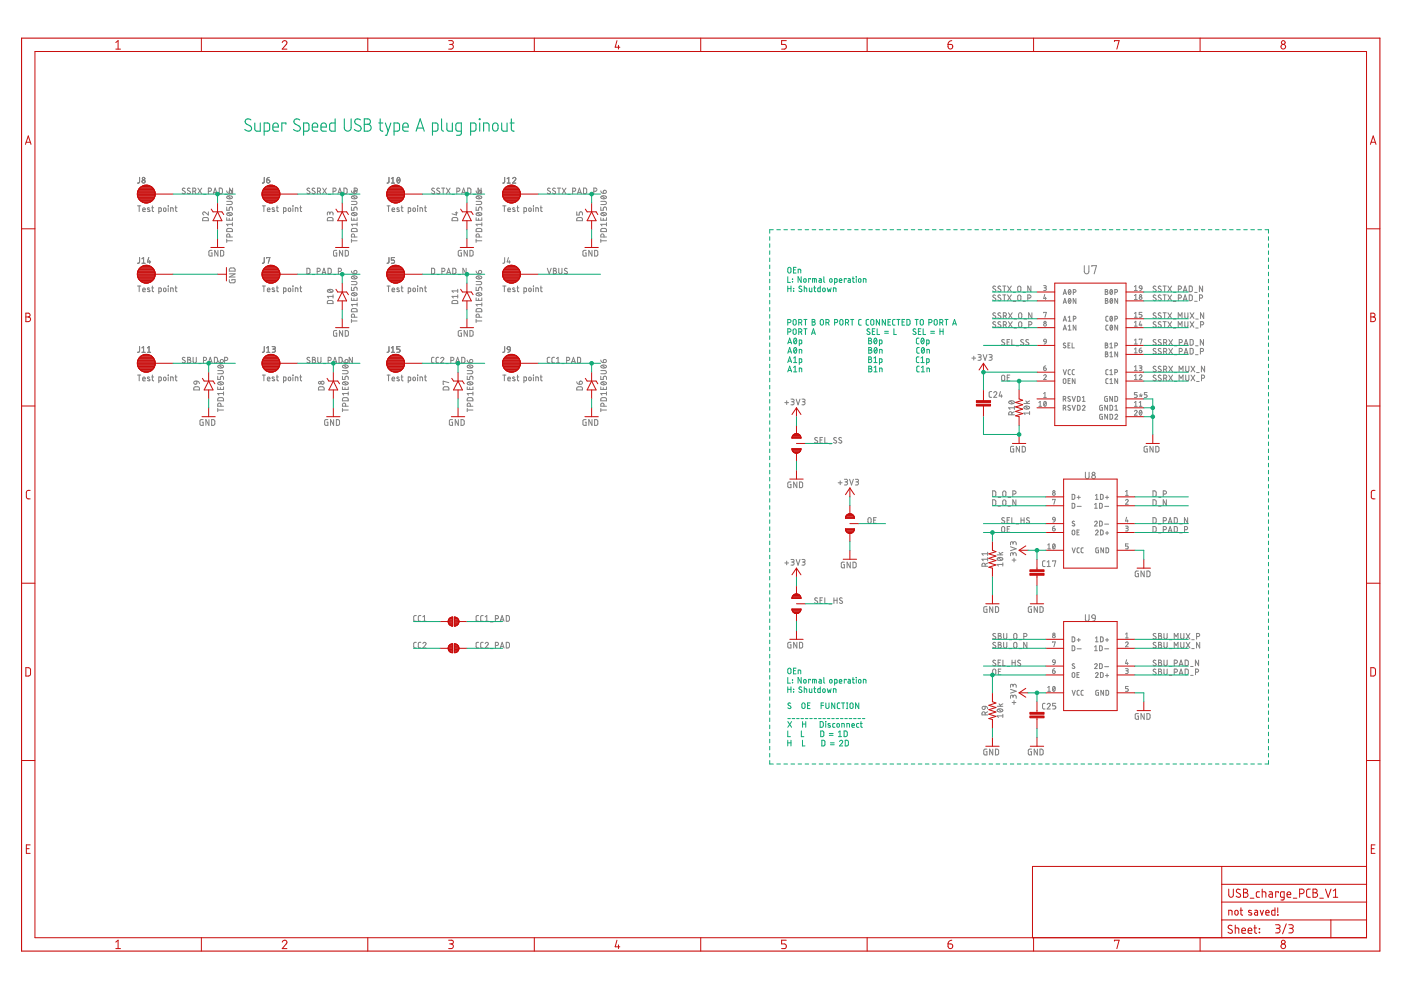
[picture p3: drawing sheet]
<svg xmlns="http://www.w3.org/2000/svg" width="297mm" height="210mm" viewBox="0 0 297 210" stroke-linecap="round" stroke-linejoin="round" font-family="sans-serif">
<g fill="none" stroke="#808080" stroke-width=".21">
<path d="M29.6 37.6v1.1l-.4 .1M39.2 40l-.4-.1-.1 .3 .5 .4a.3 .3 0 0 1 0 .4 .3 .3 0 0 1-.5 0l-.1-.1M40.3 40l-.4-.1-.2 .3 .5 .4a.3 .3 0 0 1 .1 .4 .3 .3 0 0 1-.5 0l-.1-.1M42 39.9l.8 1.2M42.8 39.9l-.8 1.2M46.5 39.9h.4l.2 .2v.8l-.2 .2h-.4zM49.3 39.9v1.2l-.6-1.2v1.2M56 37.6v1.1l-.4 .1M56.5 38.1h.4a.34 .34 0 0 1 .3 .4 .34 .34 0 0 1-.3 .3 .34 .34 0 0 1-.4-.3zM57.1 37.6l-.4 .2-.2 .3M65.7 40l-.4-.1-.2 .3 .5 .4a.3 .3 0 0 1 0 .4 .3 .3 0 0 1-.4 0l-.1-.1M66.7 40l-.4-.1-.1 .3 .5 .4a.3 .3 0 0 1 0 .4 .3 .3 0 0 1-.4 0l-.2-.1"/>
<path d="M68.4 39.9l.8 1.2M69.2 39.9l-.8 1.2M72.9 39.9h.5l.2 .2v.8l-.2 .2h-.5zM82.5 37.6l-.1 1.1-.3 .1M83 38.8h.7M83 37.9l.3-.3v1.2M84.3 37.7l.1-.1a.6 .6 0 0 1 .4 .6 .6 .6 0 0 1-.4 .6l-.3-.6zM84.8 37.9l-.6 .6M92.1 40l-.4-.1-.2 .3 .5 .4a.3 .3 0 0 1 .1 .4 .3 .3 0 0 1-.5 0l-.1-.1M93.2 40l-.4-.1-.2 .3 .5 .4a.3 .3 0 0 1 0 .4 .3 .3 0 0 1-.4 0l-.1-.1M93.6 39.9h.7M94 39.9v1.2"/>
<path d="M94.6 39.9l.8 1.2M95.4 39.9l-.8 1.2M99.2 39.9h.4l.2 .2v.8l-.2 .2h-.4zM102 39.9v1.2l-.7-1.2v1.2M107 37.6v1.1l-.4 .1M107.5 38.8h.7M107.5 37.9l.4-.3v1.2M108.7 37.9a.33 .33 0 0 1 .5-.3 .33 .33 0 0 1 .1 .5l-.6 .7h.7M116.6 40a.3 .3 0 0 0-.4-.1 .3 .3 0 0 0 0 .5l.4 .2a.3 .3 0 0 1 0 .4 .3 .3 0 0 1-.4 0l-.2-.1M117.7 40l-.4-.1-.1 .3 .5 .4a.3 .3 0 0 1 0 .4 .3 .3 0 0 1-.5 0l-.1-.1M118.2 39.9h.7M118.5 39.9v1.2"/>
<path d="M119.2 39.9l.8 1.2M120 39.9l-.8 1.2M123.7 39.9h.5l.2 .2v.6l-.2 .4h-.5zM29.2 43.6h.6M29.5 43.6v1.3M29.6 54.6v1l-.4 .2M30.1 55.8h.7M30.1 54.9l.3-.3v1.2M30.2 44.4h.6a.29 .29 0 0 0-.2-.3 .29 .29 0 0 0-.4 .2l.2 .5 .4 .1M31.5 54.6l-.2 .9h.6M31.7 44.1l-.3-.1-.2 .2 .6 .4v.2h-.5M31.7 55.3v.5"/>
<path d="M32.2 44h.4M32.3 43.6v1.2l.3 .1M33.7 44.9l.5-.1-.1-.7-.4-.1v1.3M34.8 44.1l.4 .1v.5l-.2 .2-.3-.2zM35.6 43.6h.1M35.7 44v.9M36.2 44.9v-.9l.5 .2v.7M37.1 44h.4M37.3 43.6v1.1l.2 .2M40.9 40.6l.6-.2v-.3l-.1-.2h-.5v1.2M41.3 40.6l.3 .5M43.1 46.2l.9-.1 .2 .2v.5h-1.2z"/>
<path d="M43.1 41.2h.6M44.2 44.9v.7l-.7-.6a.33 .33 0 0 0-.5 .1 .33 .33 0 0 0 .2 .5M44.2 40.6l.6-.2v-.3l-.1-.2h-.5v1.2M45 53.1l-.7 .1v.8l.1 .3h.6v-.7h-.3M45.2 41.1l.4-1.2 .4 1.2M45.3 40.8h.6M46.2 53.1v1.2l-.7-1.2v1.2M46.8 53.1l.6 .2v.8l-.2 .2h-.4zM47.6 41.2h.6M48.1 43.9v.7h.5v-.4a.34 .34 0 0 1 .3-.3 .34 .34 0 0 1 .4 .3v.4M48.1 42.7h.8l.4 .3-.2 .3-1 .1M48.1 40.5a.51 .51 0 0 0 .5 .5"/>
<path d="M48.1 51.1h1.2M48.1 46.2v.5h1.2v-.5M48.1 50.7v.7M48.1 45.2a.68 .68 0 0 1 1.2 .3 .66 .66 0 0 1-1.2-.2zM48.1 41.7a.68 .68 0 0 1 1.2 .2 .66 .66 0 0 1-1.2-.2zM48.2 48.5h.9l.2 .1v.5h-1.2zM48.3 45.1l.7 .6M48.3 41.6l.7 .5M48.6 46.3v.4M48.6 59.3l.2 .6 .8 .1 .2-.2v-.5h-.6v.2M48.6 58.1h1.2l-1.2 .6h1.2M48.7 40.4a.34 .34 0 0 1 .5 .1 .34 .34 0 0 1-.3 .5h-.3z"/>
<path d="M48.7 56.9l.9-.1 .2 .7h-1.2zM48.7 50.2l-.1-.5-.3-.1-.2 .2v.4h1.2M49.3 47.2v.7M49.3 47.6h-1.2l.2 .3M55.6 43.6h.7M55.9 43.6v1.3M56 54.6v1l-.4 .2M56.5 54.7v-.1h.7l-.3 1.2M56.7 44.4h.5a.29 .29 0 0 0-.2-.3 .29 .29 0 0 0-.3 .2l.1 .5 .4 .1M58.2 44.1l-.3-.1-.2 .2 .5 .4v.2h-.5M58.6 44h.4M58.7 43.6v1.1l.3 .2"/>
<path d="M60.1 44.9l.5-.1-.1-.7-.4-.1v1.3M61.2 44.1l.4 .1v.6l-.5-.1zM62.1 43.6h.1M62.1 44v.9M62.6 44.9v-.9l.5 .2 .1 .7M63.6 44h.4M63.7 43.6v1.2l.3 .1M65.1 56.9h.4l.2 .2v.8l-.2 .2h-.4zM66.2 58.2h.5M67.2 57.6l.6-.2 .1-.3-.2-.2h-.5v1.2M67.3 40.6l.6-.2 .1-.3-.2-.2h-.5v1.2M67.7 40.6l.3 .5"/>
<path d="M68.3 58.1l.4-1.2 .4 1.2M68.4 57.8h.6M69.5 46.2l.9-.1 .2 .2v.5h-1.2zM69.6 56.9h.4l.2 .2v.6l-.2 .4h-.4zM69.6 41.2h.5M69.9 45.3l.2-.3h.4l.1 .6M69.9 45.5v-.4l-.3-.2-.2 .2v.5M70.6 40.6l.6-.2 .1-.3-.2-.2h-.5v1.2M70.7 58.2h.5M71.4 53.1l-.6 .1-.1 .8 .2 .3h.5v-.7h-.2M71.6 41.1l.5-1.2 .4 1.2M71.7 57.6l.6-.2 .1-.3-.2-.2h-.5v1.2"/>
<path d="M71.8 40.8h.6M72.6 53.1v1.2l-.6-1.2v1.2M73.2 53.1l.7 .2v.8l-.2 .2h-.5zM74.1 41.2h.5M74.5 43.9v.7h.5v-.4a.34 .34 0 0 1 .4-.3 .34 .34 0 0 1 .3 .3v.4M74.5 42.7h.9l.3 .3-.2 .3-1 .1M74.5 40.5a.51 .51 0 0 0 .5 .5M74.5 59.7h.9l.3 .3-.2 .3-1 .1M74.5 57.5a.51 .51 0 0 0 .5 .5M74.5 51.1h1.2M74.5 46.2v.5h1.2v-.5M74.5 50.7v.7"/>
<path d="M74.6 48.5h.9l.2 .1v.5h-1.2zM74.6 45.2a.67 .67 0 0 1 1.1 .3 .66 .66 0 0 1-1.2-.2zM74.6 41.7a.67 .67 0 0 1 1.1 .2 .66 .66 0 0 1-1.2-.2zM74.6 58.7a.67 .67 0 0 1 1.1 .2 .66 .66 0 0 1-1.2-.2zM74.8 45.1l.6 .6M74.8 41.6l.6 .5M74.8 58.6l.6 .5M75 46.3v.4M75.1 40.6l.6-.2v-.4l-.6-.1v1.2M75.1 40.4a.34 .34 0 0 1 .6 .1 .34 .34 0 0 1-.3 .5h-.4zM75.1 57.4a.34 .34 0 0 1 .6 .1 .34 .34 0 0 1-.3 .5h-.4zM75.2 50.2l-.2-.5-.2-.1-.3 .2v.4h1.2"/>
<path d="M75.7 47.6h-1.2l.3 .3M75.7 47.2v.7M82.1 43.6h.6M82.4 43.6v1.3M82.5 54.6l-.1 1-.3 .2M83.1 44.4h.6a.29 .29 0 0 0-.2-.3 .29 .29 0 0 0-.4 .2l.1 .5 .5 .1M83.7 54.6h-.7v.5h.4a.34 .34 0 0 1 .3 .4 .34 .34 0 0 1-.3 .3h-.4M84.6 44.1l-.3-.1-.2 .2 .5 .4 .1 .2h-.6M85 44h.4M85.2 43.6v1.1l.2 .2M86.6 44.9l.5-.1v-.6l-.2-.2h-.3v1.3M87.7 44.1l.4 .1-.1 .6-.4-.1z"/>
<path d="M88.5 43.6h.1M88.5 44v.9M89 44.9v-.9l.6 .2v.7M90 44h.4M90.1 43.6l.1 1.2 .2 .1M91.5 56.9h.5l.1 .2v.8l-.1 .2h-.5zM92.6 58.2h.6M93.7 57.6l.6-.2v-.3l-.1-.2h-.5v1.2M94.7 58.1l.4-1.2 .4 1.2M94.8 57.8h.6M95.8 41.2h.6M95.9 46.2l.9-.1 .2 .2v.5h-1.2z"/>
<path d="M96 56.9h.5l.1 .2 .1 .6-.2 .4h-.5zM96.5 45.1h.5M96.8 44.9v.7l-1-.3M96.9 40.6l.6-.2v-.3l-.2-.2h-.4v1.2M97.1 58.2h.6M97.8 53.1l-.6 .1v.8l.1 .3h.5v-.7h-.2M97.9 41.1l.4-1.2 .4 1.2M98 40.8h.6M98.8 56.9v1.2l-.7-1.2v1.2M99.1 53.1v1.2l-.7-1.2v1.2M99.6 53.1l.7 .2v.8l-.2 .2h-.5zM100.3 41.2h.6"/>
<path d="M100.9 43.9v.7h.6v-.4a.34 .34 0 0 1 .3-.3 .34 .34 0 0 1 .4 .3v.4M100.9 42.7h.9l.3 .3-.1 .3-1.1 .1M100.9 40.5a.51 .51 0 0 0 .6 .5M100.9 59.7h.9l.3 .3-.1 .3-1.1 .1M100.9 57.5a.51 .51 0 0 0 .6 .5M100.9 51.1h1.3M100.9 46.2v.5h1.3v-.5M100.9 50.7v.7M101 48.5h.9l.2 .1 .1 .5h-1.3zM101 45.2a.67 .67 0 0 1 1.1 .3 .66 .66 0 0 1-1.1-.2zM101 41.7a.67 .67 0 0 1 1.1 .2 .66 .66 0 0 1-1.1-.2zM101 58.7a.67 .67 0 0 1 1.1 .2 .66 .66 0 0 1-1.1-.2z"/>
<path d="M101.2 45.1l.7 .6M101.2 41.6l.7 .5M101.2 58.6l.7 .5M101.5 46.3v.4M101.6 40.4a.34 .34 0 0 1 .5 .1 .34 .34 0 0 1-.3 .5h-.3zM101.6 57.4a.34 .34 0 0 1 .5 .1 .34 .34 0 0 1-.3 .5h-.3zM101.6 50.2l-.1-.5-.3-.1-.2 .2-.1 .4h1.3M102.2 47.6h-1.3l.3 .3M102.2 47.2v.7M106.6 43.6h.7M106.9 43.6v1.3M107 54.6v1l-.4 .2"/>
<path d="M107.7 44.4h.5a.29 .29 0 0 0-.2-.3 .29 .29 0 0 0-.3 .2v.5l.5 .1M107.8 54.6l-.3 .9h.7M108 55.3v.5M109.2 44.1l-.3-.1-.2 .2 .5 .4v.2h-.5M109.6 44h.4M109.7 43.6v1.2l.3 .1M111.1 44.9l.5-.1-.1-.7-.4-.1v1.3M112.2 44.1l.4 .1v.5l-.2 .2-.3-.2zM113.1 43.6h.1M113.1 44v.9M113.6 44.9v-.9l.5 .2 .1 .7M114.6 44h.4"/>
<path d="M114.7 43.6v1.1l.3 .2M116 56.9l.5 1.2 .4-1.2M117.3 56.9l.6 .1v.3l-.2 .1 .3 .3-.2 .3-.5 .1zM117.3 57.4h.4M118.5 56.9v.8l.2 .4 .4-.2v-1M120.2 57l-.4-.1-.1 .2 .5 .5a.33 .33 0 0 1-.1 .5 .33 .33 0 0 1-.5-.2M120.4 41.2h.5M121.4 40.6l.6-.2 .1-.3-.2-.2h-.5v1.2M122.3 44.9v.7h.5v-.4a.34 .34 0 0 1 .3-.3 .34 .34 0 0 1 .4 .3v.4M122.4 46.2l.9-.1 .2 .2v.5h-1.2zM122.4 41.1l.5-1.2 .4 1.2M122.6 40.8h.5"/>
<path d="M124.3 53.1l-.7 .1v.8l.2 .3h.5v-.7h-.2M124.9 41.2h.5M125.5 53.1v1.2l-.7-1.2v1.2M125.9 40.6l.6-.2 .1-.3-.2-.2h-.5v1.2M126.1 53.1l.6 .2v.8l-.2 .2h-.4zM127.4 43.9v.7h.5v-.4a.34 .34 0 0 1 .3-.3 .34 .34 0 0 1 .4 .3v.4M127.4 42.7h.8l.4 .3-.2 .3-1 .1M127.4 40.5a.51 .51 0 0 0 .5 .5M127.4 51.1h1.2M127.4 46.2v.5h1.2v-.5M127.4 50.7v.7M127.5 48.5h.9l.2 .1v.5h-1.2z"/>
<path d="M127.5 45.2a.67 .67 0 0 1 1.1 .3 .66 .66 0 0 1-1.2-.2zM127.5 41.7a.67 .67 0 0 1 1.1 .2 .66 .66 0 0 1-1.2-.2zM127.6 45.1l.7 .6M127.6 41.6l.7 .5M127.9 46.3v.4M128 40.4a.34 .34 0 0 1 .5 .1 .34 .34 0 0 1-.3 .5h-.3zM128.1 50.2l-.2-.5-.3-.1-.2 .2v.4h1.2M128.6 47.6h-1.2l.2 .3M128.6 47.2v.7M229.9 56.3v1.3a.49 .49 0 0 0 .5 .5 .49 .49 0 0 0 .5-.5v-1.3M231.5 56.5v-.2h1l-.5 1.8M29.2 60.6h.6"/>
<path d="M29.2 79.5h.6M29.5 60.6v1.2M29.5 79.5v1.3M29.6 73.5v1l-.4 .2M30.1 74.7h.7M30.1 73.8l.3-.3v1.2M30.2 61.4h.6a.29 .29 0 0 0-.2-.3 .29 .29 0 0 0-.4 .2l.2 .5h.4M31.3 74.7h.6M31.3 73.8l.3-.3v1.2M31.7 61.1h-.4l-.1 .1 .6 .4v.2h-.5M32.2 61h.4M32.2 79.9h.4"/>
<path d="M32.3 79.5v1.1l.3 .2M32.3 60.6v1.2h.3M33.7 61.8h.5l-.1-.7-.4-.1v1.3M34.7 61.2l.2-.1 .3 .1-.1 .6-.4-.1zM34.8 80l.4 .1v.5l-.2 .1-.3-.1zM35.6 60.6h.1M35.6 79.5h.1M35.7 61v.8M35.7 79.9v.9M36.2 61.8v-.8l.5 .2v.6M37.1 61h.4M37.1 79.9h.4"/>
<path d="M37.3 79.5v1l.2 .3M37.3 60.6v1.1l.2 .1M39.2 75.9l-.4-.1-.1 .2 .5 .5a.3 .3 0 0 1 0 .4 .3 .3 0 0 1-.5 0l-.1-.1M39.8 75.8l.5 .1v.3l-.2 .1 .4 .3-.2 .3-.5 .1zM39.8 76.3h.3M40.9 75.8v.8l.3 .4 .4-.2v-1M42.1 77.1h.5M43.1 76.4l.6-.1v-.4l-.6-.1v1.2M44.2 77l.4-1.2 .4 1.2M44.3 76.7h.6M45.4 75.8h.5l.2 .2v.8l-.2 .1-.5 .1zM46.2 79.8v.7h.5v-.4a.34 .34 0 0 1 .4-.3 .34 .34 0 0 1 .3 .3v.4"/>
<path d="M46.2 78.6h.9l.3 .2-.2 .4h-1M46.2 76.3l.1 .4 .4 .2M46.2 77.5a.68 .68 0 0 1 1.2 .3 .68 .68 0 0 1-1.2-.2zM46.4 77.4l.7 .6M46.6 77.1h.5M46.8 76.3a.34 .34 0 0 1 .5 .1 .34 .34 0 0 1-.2 .5h-.4zM47.6 76.4l.6-.1v-.4l-.6-.1v1.2M55.6 60.6h.7M55.6 79.5h.7M55.9 60.6v1.2M55.9 79.5v1.3M56 73.5v1l-.4 .2"/>
<path d="M56.5 74.7h.7M56.5 73.8l.4-.3v1.2M56.7 61.4h.5a.29 .29 0 0 0-.2-.3 .29 .29 0 0 0-.3 .2l.1 .5h.4M57.7 73.5h.5l.2 .2-.2 .3h-.4M58 74l.3 .1 .1 .3-.2 .3h-.5M58.2 61.1h-.4l-.1 .1 .5 .4v.2h-.5M58.6 61h.4M58.6 79.9h.4M58.7 60.6v1.1l.3 .1M58.7 79.5v1l.3 .3M60.1 61.8h.5l-.1-.7-.4-.1v1.3M61.1 61.2l.2-.1 .3 .1v.6l-.5-.1z"/>
<path d="M61.2 80l.4 .1v.6l-.5-.1zM62.1 60.6h.1M62.1 79.5h.1M62.1 61v.8M62.1 79.9v.9M62.6 61.8v-.8l.5 .2 .1 .6M63.6 61h.4M63.6 79.9h.4M63.7 60.6v1.2h.3M63.7 79.5v1.1l.3 .2M65.7 75.9l-.4-.1-.2 .2 .5 .5a.3 .3 0 0 1 0 .4 .3 .3 0 0 1-.4 0l-.1-.1M66.2 75.8h.5l.1 .2-.2 .3 .3 .3-.2 .3-.5 .1z"/>
<path d="M66.2 76.3h.4M67.4 75.8v.8l.2 .4 .4-.2 .1-1M68.5 77.1h.6M69.5 63.8l.9-.1 .2 .2v.5h-1.2zM69.5 61.5a.66 .66 0 0 1 1.1 .3 .67 .67 0 0 1-1.2-.2zM69.6 76.4l.6-.1v-.4l-.6-.1v1.2M69.7 61.4l.6 .6M70.6 62.5v.7M70.6 62.8h-1.2l.3 .4M70.6 77l.4-1.2 .4 1.2M70.7 76.7h.6M71.4 70.1l-.6 .1v1l.6 .1v-.7h-.2"/>
<path d="M71.9 75.8h.4l.2 .2v.8l-.2 .1-.4 .1zM72.6 79.8v.7h.6v-.4a.34 .34 0 0 1 .3-.3 .34 .34 0 0 1 .3 .3v.4M72.6 78.6h.9l.3 .2-.2 .4h-1M72.6 76.3l.2 .4 .4 .2M72.6 70.1v1.2l-.6-1.2v1.2M72.7 77.5a.68 .68 0 0 1 1.1 .3 .68 .68 0 0 1-1.2-.2zM72.9 77.4l.7 .6M73 77.1h.6M73.2 70.1l.7 .2v.8l-.2 .2h-.5zM73.2 76.3a.34 .34 0 0 1 .6 .1 .34 .34 0 0 1-.3 .5h-.3zM74.5 60.9v.7h.5v-.4a.34 .34 0 0 1 .4-.3 .34 .34 0 0 1 .3 .3v.4M74.5 63.2v.5h1.2v-.5"/>
<path d="M74.5 67.7v.7M74.5 68.1h1.2M74.6 65.5l.9-.1 .2 .2v.5h-1.2zM74.6 62.2a.67 .67 0 0 1 1.1 .3 .66 .66 0 0 1-1.2-.2zM74.7 75.8v1.2l-.7-1.2v1.2M74.8 62.1l.6 .6M75 63.3v.4M75.2 67.2l-.2-.5-.2-.1-.3 .2v.4h1.2M75.7 64.2v.7M75.7 64.6h-1.2l.3 .3M82.1 60.6h.6M82.1 79.5h.6"/>
<path d="M82.4 60.6v1.2M82.4 79.5v1.3M82.5 73.5l-.1 1-.3 .2M83 74.7h.7M83 73.8l.3-.3v1.2M83.1 61.4h.6a.29 .29 0 0 0-.2-.3 .29 .29 0 0 0-.4 .2l.1 .5h.5M84.6 61.1h-.4l-.1 .1 .5 .4 .1 .2h-.6M84.8 73.5h-.7v.5h.4a.34 .34 0 0 1 .3 .4 .34 .34 0 0 1-.3 .3h-.4M85 61h.4M85 79.9h.4M85.2 60.6v1.1l.2 .1M85.2 79.5v1l.2 .3"/>
<path d="M86.6 61.8h.5v-.6l-.2-.2h-.3v1.3M87.6 61.2l.2-.1 .3 .1-.1 .6-.4-.1zM87.7 80l.4 .1-.1 .6-.4-.1zM88.5 60.6h.1M88.5 79.5h.1M88.5 61v.8M88.5 79.9v.9M89 61.8v-.8l.6 .2v.6M90 61h.4M90 79.9h.4M90.1 60.6l.1 1.2h.2M90.1 79.5l.1 1.1 .2 .2"/>
<path d="M92 75.8h-.4l-.1 .2 .1 .9 .4 .1M93 75.8h-.4l-.1 .2v.8l.5 .2M93.4 76a.33 .33 0 0 1 .5-.2 .33 .33 0 0 1 .1 .5l-.6 .7h.7M94.6 77.1h.5M95.6 76.4l.6-.1v-.4l-.6-.1v1.2M95.9 63.8l.9-.1 .2 .2v.5h-1.2zM96.6 77l.4-1.2 .4 1.2M96.7 76.7h.6M97 61.3v.7M97 62.5v.7M97 62.8h-1.2l.3 .4M97 61.7h-1.2l.3 .3"/>
<path d="M97.8 70.1l-.6 .1v1l.6 .1v-.7h-.2M97.9 75.8h.5l.1 .2 .1 .6-.2 .3-.5 .1zM99.1 79.8v.7h.5v-.4a.34 .34 0 0 1 .3-.3 .34 .34 0 0 1 .4 .3v.4M99.1 78.6h.8l.3 .2-.1 .4h-1M99.1 76.3a.51 .51 0 0 0 .5 .6M99.1 70.1v1.2l-.7-1.2v1.2M99.1 77.5a.68 .68 0 0 1 1.1 .3 .66 .66 0 0 1-1.1-.2zM99.3 77.4l.7 .6M99.6 70.1l.7 .2v.8l-.2 .2h-.5zM99.7 76.3a.34 .34 0 0 1 .5 .1 .34 .34 0 0 1-.3 .5h-.3zM100.9 60.9v.7h.6v-.4a.34 .34 0 0 1 .3-.3 .34 .34 0 0 1 .4 .3v.4M100.9 63.2v.5h1.3v-.5"/>
<path d="M100.9 67.7v.7M100.9 68.1h1.3M101 65.5l.9-.1 .2 .2 .1 .5h-1.3zM101 62.2a.67 .67 0 0 1 1.1 .3 .66 .66 0 0 1-1.1-.2zM101.2 62.1l.7 .6M101.5 63.3v.4M101.6 67.2l-.1-.5-.3-.1-.2 .2-.1 .4h1.3M102.2 64.2v.7M102.2 64.6h-1.3l.3 .3M106.6 60.6h.7M106.6 79.5h.7M106.9 60.6v1.2"/>
<path d="M106.9 79.5v1.3M107 73.5v1l-.4 .2M107.7 73.6h.4l.1 .6-.6-.1zM107.7 61.4h.5a.29 .29 0 0 0-.2-.3 .29 .29 0 0 0-.3 .2v.5h.5M108.2 74.2l-.2 .4-.3 .1M109.2 61.1h-.4l-.1 .1 .5 .4v.2h-.5M109.6 61h.4M109.6 79.9h.4M109.7 60.6v1.2h.3M109.7 79.5v1.1l.3 .2M111.1 61.8h.5l-.1-.7-.4-.1v1.3M112.1 61.2l.2-.1 .3 .1-.1 .6-.4-.1z"/>
<path d="M112.2 80l.4 .1v.5l-.2 .1-.3-.1zM113.1 60.6h.1M113.1 79.5h.1M113.1 61v.8M113.1 79.9v.9M113.6 61.8v-.8l.5 .2 .1 .6M114.6 61h.4M114.6 79.9h.4M114.7 60.6v1.1l.3 .1M114.7 79.5v1l.3 .3M116.6 75.8h-.4l-.2 .2 .1 .8 .5 .2M117.6 75.8h-.4l-.2 .2v.8l.6 .2"/>
<path d="M118 77h.7M118 76l.3-.2v1.2M119.1 77.1h.5M120.1 76.4l.6-.1v-.4l-.6-.1v1.2M121.2 77l.4-1.2 .4 1.2M121.3 76.7h.6M122.4 75.8h.5l.2 .2v.8l-.2 .1-.5 .1zM127.4 79.8v.7h.5v-.4a.34 .34 0 0 1 .3-.3 .34 .34 0 0 1 .4 .3v.4M127.4 78.6h.8l.4 .2-.2 .4h-1M127.4 76.3a.51 .51 0 0 0 .5 .6M127.5 77.5a.67 .67 0 0 1 1.1 .3 .66 .66 0 0 1-1.2-.2zM127.6 77.4l.7 .6"/>
<path d="M128 76.3a.34 .34 0 0 1 .5 .1 .34 .34 0 0 1-.3 .5h-.3zM206.1 75.9h.8M206.5 75.5v.8M207.3 75.2h.6l.1 .2-.1 .3h-.4M207.7 75.7l.3 .2v.4l-.7 .1M208.4 75.2l.5 1.2 .4-1.2M209.7 75.2h.5l.2 .2-.2 .3h-.4M210 75.7l.3 .2v.4l-.6 .1M211.1 60.7a.3 .3 0 0 0-.5 0 .3 .3 0 0 0 0 .5l.4 .2a.33 .33 0 0 1-.1 .5 .33 .33 0 0 1-.4-.2M211.1 68.3a.3 .3 0 0 0-.5-.1 .3 .3 0 0 0 0 .5l.4 .2a.34 .34 0 0 1 0 .5 .34 .34 0 0 1-.5-.2M211.1 66.4a.3 .3 0 0 0-.5 0 .3 .3 0 0 0 0 .4l.4 .2a.33 .33 0 0 1 0 .5 .33 .33 0 0 1-.5-.1M211.1 62.6a.3 .3 0 0 0-.5 0 .3 .3 0 0 0 0 .4l.4 .2a.33 .33 0 0 1 0 .6 .33 .33 0 0 1-.5-.2"/>
<path d="M212.2 60.7h-.4l-.2 .2 .6 .5a.34 .34 0 0 1-.2 .5 .34 .34 0 0 1-.4-.2M212.2 68.3l-.4-.1-.2 .3 .5 .4a.33 .33 0 0 1 0 .5 .33 .33 0 0 1-.5-.2M212.2 66.4l-.4-.1-.2 .3 .5 .4a.3 .3 0 0 1 0 .5 .3 .3 0 0 1-.4-.1h-.1M212.2 62.6l-.4-.1-.2 .3 .5 .4a.3 .3 0 0 1 0 .5 .3 .3 0 0 1-.4 0l-.1-.1M212.4 79.7l.2-.2 .4 .2v.9l-.2 .1-.4-.1zM212.6 60.6h.7M212.6 62.5h.7M212.7 68.9l.6-.2v-.4l-.6-.1v1.2M212.7 67l.6-.1 .1-.3-.2-.3h-.5v1.2M212.9 60.6v1.2M212.9 62.5v1.3M213 72.1a.3 .3 0 0 0-.5-.1 .3 .3 0 0 0 0 .5l.4 .2a.3 .3 0 0 1 0 .4 .3 .3 0 0 1-.4 0l-.1-.1"/>
<path d="M213.1 68.9l.3 .5M213.1 67l.3 .5M213.5 72.5h.4M213.6 60.6l.8 1.2M213.6 62.5l.8 1.3M213.8 68.2l.8 1.2M213.8 66.3l.8 1.2M214.1 72h-.6v1.2h.6M214.1 79.5h-.5v1.3h.5M214.4 60.6l-.8 1.2M214.4 62.5l-.8 1.3M214.5 72v1.2h.6"/>
<path d="M214.6 68.2l-.8 1.2M214.6 66.3l-.8 1.2M214.8 62h.5M214.8 63.9h.5M215 67.6h.5M215 69.6h.5M215.4 73.3h.6M215.9 60.7h.4l.2 .3-.1 .7-.2 .1h-.3l-.1-.3zM215.9 62.6h.4l.2 .3-.1 .7-.2 .1h-.3l-.1-.3zM216.1 68.3l.3-.1 .2 .3v.7l-.2 .2-.3-.1-.1-.2zM216.1 66.4h.4l.1 .3v.6l-.2 .2h-.3l-.1-.3zM216.9 62h.5"/>
<path d="M216.9 63.9h.5M217 72.1l-.4-.1-.2 .2 .5 .5a.3 .3 0 0 1 .1 .4 .3 .3 0 0 1-.5 0l-.1-.1M217.1 67.6h.5M217.1 69.6h.5M217.9 63.2l.6-.1v-.4l-.6-.2v1.3M218.1 72.1l-.4-.1-.2 .2 .5 .5a.33 .33 0 0 1 0 .5 .33 .33 0 0 1-.5-.2M218.1 68.9l.6-.2v-.4l-.6-.1v1.2M218.6 60.6v1.2l-.7-1.2v1.2M218.8 66.3v1.2l-.7-1.2v1.2M221.3 78h.3a.29 .29 0 0 1 .3 .3 .29 .29 0 0 1-.3 .3 .29 .29 0 0 1-.3-.3zM221.3 79.7a.28 .28 0 0 1 .4-.2 .28 .28 0 0 1 .1 .4l-.5 .6h.5M221.3 60.6h.4l.1 .2-.1 .2h-.3"/>
<path d="M221.3 66.3l.5-.1-.2 1.1M221.4 72l.4 .1v.4l-.5-.2zM221.5 62.4l-.2 .9h.5M221.6 61l.2 .1v.3l-.1 .2h-.4M221.7 63v.5M221.7 77.6l-.3 .1-.1 .3M221.8 72.5l-.1 .3-.3 .1M225.4 78.4l.4 1 .3-1M225.4 62.4l.4-1 .3 1M225.4 64.3l.4-1 .3 1M225.4 68.1l.4-1 .3 1M225.4 70l.4-1.1 .3 1.1"/>
<path d="M225.5 62.2h.5M225.5 64.1h.5M225.5 67.8h.5M225.5 69.7h.5M225.9 72.8l-.3-.1-.2 .3 .5 .3a.27 .27 0 0 1-.1 .5 .27 .27 0 0 1-.4-.2M226.4 73.2h.4M226.5 67.3l.3-.2v1M226.5 69.2l.3-.3v1.1M226.5 68.1h.6M226.5 70h.6M226.6 61.5l.1-.1a.53 .53 0 0 1 .4 .5 .53 .53 0 0 1-.4 .5l-.2-.5zM226.6 63.4l.1-.1a.52 .52 0 0 1 .4 .5 .52 .52 0 0 1-.4 .5l-.2-.5z"/>
<path d="M226.9 72.7h-.5v1.1h.5M226.9 78.4h-.3l-.1 .2v.7l.4 .1M227 61.6l-.5 .6M227 63.5l-.5 .6M227.3 72.7v1.1h.5M227.6 62l.5-.1v-.4l-.5-.1v1M227.6 67.6l.5-.1v-.3l-.5-.1v1M227.8 78.4h-.3l-.2 .2 .1 .7 .4 .1M228.1 63.3v1l-.6-1v1M228.1 68.9v1.1l-.6-1.1v1.1M234.3 72.7l.5 .1v.3l-.2 .1 .3 .2-.1 .3-.5 .1zM234.3 61.4l.5 .1v.2l-.2 .1 .3 .3-.1 .3h-.5z"/>
<path d="M234.3 61.8h.3M234.3 73.2h.3M234.4 74.6l.4 .1v.3l-.1 .1 .2 .2-.1 .3h-.4zM234.4 63.3l.4 .1v.2l-.1 .2 .2 .3-.2 .2h-.3zM234.4 75.1h.3M234.4 63.8h.3M234.9 78.4h-.3l-.1 .2v.7l.4 .1M234.9 68.9l-.3 .1-.1 .2v.7l.4 .1M234.9 67.1h-.3l-.1 .2v.7l.4 .1M235.3 79.4h.6M235.3 73.8h.6M235.3 73l.3-.3v1.1"/>
<path d="M235.3 78.6l.3-.2v1M235.3 74.8l.3-.2v1M235.3 75.6h.6M235.4 67.1h.1a.52 .52 0 0 1 .4 .5 .52 .52 0 0 1-.4 .5l-.2-.5zM235.4 61.5l.1-.1a.54 .54 0 0 1 .4 .5 .54 .54 0 0 1-.4 .5l-.2-.5zM235.5 69a.53 .53 0 0 1 .4 .5 .53 .53 0 0 1-.4 .5l-.2-.5zM235.5 63.4v-.1a.52 .52 0 0 1 .4 .5 .52 .52 0 0 1-.4 .5l-.2-.5zM235.8 67.3l-.4 .6M235.8 61.6l-.4 .6M235.8 69.2l-.4 .6M235.8 63.5l-.4 .6M236.4 79l.5-.1v-.4l-.5-.1v1"/>
<path d="M236.4 67.6l.5-.1v-.3l-.5-.1v1M236.4 73.3l.5-.1v-.4l-.5-.1v1.1M236.4 62l.5-.1v-.4l-.5-.1v1M237 63.3v1l-.6-1v1M237 68.9v1.1l-.6-1.1v1.1M237 74.6v1l-.6-1v1M240.5 67.3h.6M240.5 61.6h.6M240.5 79.7l.3-.3v1.1M240.5 60.8l.3-.2v1M240.5 62.7l.3-.3v1.1M240.5 66.5l.3-.3v1.1"/>
<path d="M240.5 68.3l.3-.2v1.1M240.5 72.1l.3-.2v1M240.5 74l.3-.2v1M240.5 77.8l.3-.2v1M240.5 78.6h.6M240.5 69.2h.6M240.5 74.8h.6M240.5 72.9h.6M240.5 63.5h.6M241.5 79.7a.28 .28 0 0 1 .4-.2 .28 .28 0 0 1 .1 .4l-.5 .6h.6M241.5 77.6h.4l.2 .2-.1 .2h-.3M241.5 74.3h.4a.29 .29 0 0 1 .2 .3 .29 .29 0 0 1-.3 .2 .29 .29 0 0 1-.3-.3z"/>
<path d="M241.5 72l.6-.1-.3 1M241.6 60.6h.4l.1 .6-.5-.2zM241.8 68.1l-.3 .8h.6M241.8 78l.3 .1v.4l-.6 .1M241.9 68.7v.5M242 73.8l-.3 .1-.2 .4M242.1 66.2h-.6v.5h.5l.1 .2-.1 .3-.5 .1M242.1 61.2l-.1 .3-.3 .1M245.1 72.1a.3 .3 0 0 0-.5-.1 .3 .3 0 0 0 0 .5l.4 .2a.33 .33 0 0 1-.1 .5 .33 .33 0 0 1-.4-.2M245.1 74a.3 .3 0 0 0-.5-.1 .3 .3 0 0 0 0 .5l.4 .2a.33 .33 0 0 1-.1 .5 .33 .33 0 0 1-.4-.2M245.1 60.7a.3 .3 0 0 0-.5 0 .3 .3 0 0 0 0 .5l.4 .2a.33 .33 0 0 1-.1 .5 .33 .33 0 0 1-.4-.2M245.1 62.6a.3 .3 0 0 0-.5 0 .3 .3 0 0 0 0 .4l.4 .2a.33 .33 0 0 1-.1 .6 .33 .33 0 0 1-.4-.2"/>
<path d="M245.1 66.4a.3 .3 0 0 0-.5 0 .3 .3 0 0 0 0 .4l.4 .2a.33 .33 0 0 1-.1 .5 .33 .33 0 0 1-.4-.1M245.1 68.3a.3 .3 0 0 0-.5-.1 .3 .3 0 0 0 0 .5l.4 .2a.34 .34 0 0 1 0 .5 .34 .34 0 0 1-.5-.2M245.1 77.7a.3 .3 0 0 0-.5 0 .3 .3 0 0 0 0 .4l.4 .3a.33 .33 0 0 1-.1 .5 .33 .33 0 0 1-.4-.2M245.1 79.6a.3 .3 0 0 0-.5 0 .3 .3 0 0 0 0 .4l.4 .2a.33 .33 0 0 1-.1 .6 .33 .33 0 0 1-.4-.2M246.1 72.1a.3 .3 0 0 0-.4-.1 .3 .3 0 0 0 0 .5l.4 .2a.3 .3 0 0 1 0 .4 .3 .3 0 0 1-.4 0l-.1-.1M246.1 74a.3 .3 0 0 0-.4-.1 .3 .3 0 0 0 0 .5l.4 .2a.3 .3 0 0 1 0 .4 .3 .3 0 0 1-.4 0l-.1-.1M246.1 60.7a.3 .3 0 0 0-.4 0 .3 .3 0 0 0 0 .5l.5 .2a.34 .34 0 0 1-.2 .5 .34 .34 0 0 1-.4-.2M246.1 62.6a.3 .3 0 0 0-.4 0 .3 .3 0 0 0 0 .4l.4 .2a.3 .3 0 0 1 0 .5 .3 .3 0 0 1-.4 0l-.1-.1M246.1 66.4a.3 .3 0 0 0-.4 0 .3 .3 0 0 0 0 .4l.4 .2a.3 .3 0 0 1 0 .5 .3 .3 0 0 1-.4-.1h-.1M246.1 68.3a.3 .3 0 0 0-.4-.1 .3 .3 0 0 0 0 .5l.4 .2a.33 .33 0 0 1 0 .5 .33 .33 0 0 1-.5-.2M246.1 77.7a.3 .3 0 0 0-.4 0 .3 .3 0 0 0 0 .4l.5 .3a.34 .34 0 0 1-.2 .5 .34 .34 0 0 1-.4-.2M246.1 79.6a.3 .3 0 0 0-.4 0 .3 .3 0 0 0 0 .4l.4 .2a.3 .3 0 0 1 0 .5 .3 .3 0 0 1-.4 0l-.1-.1"/>
<path d="M246.6 60.6h.7M246.6 68.2h.7M246.6 66.3h.7M246.6 62.5h.7M246.7 72.6l.6-.1v-.4l-.6-.1v1.2M246.7 74.5l.6-.1v-.4l-.6-.1v1.2M246.7 78.3l.6-.1v-.4l-.6-.2v1.2M246.9 60.6v1.2M246.9 62.5v1.3M246.9 66.3v1.2M246.9 68.2v1.2M247.1 72.6l.3 .6"/>
<path d="M247.1 74.5l.3 .6M247.1 78.3l.3 .5M247.6 60.6l.8 1.2M247.6 62.5l.8 1.3M247.6 66.3l.8 1.2M247.6 68.2l.8 1.2M247.8 72l.8 1.2M247.8 73.9l.8 1.2M247.8 77.6l.8 1.2M247.8 79.5l.8 1.3M248.4 60.6l-.8 1.2M248.4 62.5l-.8 1.3"/>
<path d="M248.4 66.3l-.8 1.2M248.4 68.2l-.8 1.2M248.6 72l-.8 1.2M248.6 73.9l-.8 1.2M248.6 77.6l-.8 1.2M248.6 79.5l-.8 1.3M248.8 67.6h.5M248.8 62h.5M248.8 69.6h.5M248.8 63.9h.5M249 79h.5M249 73.3h.5"/>
<path d="M249 75.2h.5M249.8 67.5v-1.2l.4 .7 .4-.7v1.2M249.8 69.4v-1.2l.4 .7 .4-.7v1.2M249.8 61.3l.6-.1v-.4l-.6-.2v1.2M249.8 63.2l.6-.1v-.4l-.6-.2v1.3M250 78.8v-1.2l.4 .7 .4-.7v1.2M250 72.6l.6-.1v-.4l-.6-.1v1.2M250 74.5l.6-.1v-.4l-.6-.1v1.2M250.9 61.8l.4-1.2 .4 1.2M250.9 63.8l.4-1.3 .4 1.3M251 61.6h.6M251 63.4h.6"/>
<path d="M251.1 73.2l.4-1.2 .4 1.2M251.1 75.1l.4-1.2 .4 1.2M251.2 72.9h.6M251.2 74.8h.6M251.2 66.3v1l.3 .2 .3-.2 .1-1M251.2 68.2v1l.3 .2 .3-.2 .1-1M251.4 77.6v1.1l.3 .1 .3-.1 .1-1.1M251.4 79.5v1.1l.3 .1 .3-.1 .1-1.1M252.1 60.6l.5 .1 .2 .2v.8l-.2 .1h-.5zM252.1 62.5l.5 .1 .2 .1v.8l-.2 .2-.5 .1zM252.3 72h.5l.2 .2v.8l-.2 .2h-.5zM252.3 73.9h.5l.2 .2v.8l-.2 .2h-.5z"/>
<path d="M252.3 66.3l.8 1.2M252.3 68.2l.8 1.2M252.5 77.6l.8 1.2M252.5 79.5l.8 1.3M253.1 66.3l-.8 1.2M253.1 68.2l-.8 1.2M253.3 62h.5M253.3 63.9h.5M253.3 77.6l-.8 1.2M253.3 79.5l-.8 1.3M253.5 73.3h.5M253.5 75.2h.5"/>
<path d="M253.5 67.6h.5M253.5 69.6h.5M253.7 79h.6M254.3 63.2h.5l.2-.3-.1-.2-.6-.2v1.3M254.5 74.5l.6-.1 .1-.3-.2-.2h-.5v1.2M254.6 68.9l.5-.2v-.4l-.5-.1v1.2M255 60.6v1.2l-.7-1.2v1.2M255.2 72v1.2l-.7-1.2v1.2M255.2 66.3v1.2l-.7-1.2v1.2M255.4 77.6v1.2l-.7-1.2v1.2M30.2 80.3h.6a.29 .29 0 0 0-.2-.4 .29 .29 0 0 0-.4 .3l.2 .5 .4 .1M31.7 80l-.3-.1-.2 .2 .6 .4v.1l-.5 .1"/>
<path d="M33.7 80.8l.5-.2-.1-.6-.4-.1v1.3M36.2 80.8v-.9l.5 .1v.8M41.1 80.9l.6-.1v.4a.33 .33 0 0 1-.4 .2 .33 .33 0 0 1-.2-.5zM41.2 82.1l.9-.1 .1 .2 .1 .5h-1.2zM41.7 80.8l.4 .1 .2 .4M43.1 89l-.7 .1v.8l.2 .3h.5v-.7h-.2M44.3 89v1.2l-.7-1.2v1.2M44.9 89l.6 .2v.8l-.3 .2h-.3zM46.2 86.9h1.2M46.2 82v.6h1.2v-.6M46.2 86.6v.7M46.2 81.1a.68 .68 0 0 1 1.2 .3 .69 .69 0 0 1-1.2-.2z"/>
<path d="M46.3 84.4l.9-.1 .2 .7h-1.2zM46.4 81l.7 .6M46.7 82.2v.4M46.8 86.1v-.5l-.2-.1h-.3l-.1 .6h1.2M47.4 83.4h-1.2l.2 .4M47.4 83.1v.7M56.7 80.3h.5a.29 .29 0 0 0-.2-.4 .29 .29 0 0 0-.3 .3v.4l.5 .2M58.2 80l-.3-.1-.2 .2 .5 .4v.1l-.5 .1M60.1 80.8l.5-.2-.1-.6-.4-.1v1.3M62.6 80.8v-.9l.5 .1 .1 .8M67.6 82.1l.9-.1 .2 .2v.5h-1.2zM69.5 89l-.6 .1-.1 .8 .2 .3h.5v-.7h-.2"/>
<path d="M70.7 89v1.2l-.6-1.2v1.2M71.3 89l.7 .2v.8l-.4 .2h-.3zM72.6 86.9h1.2M72.6 82v.6h1.2v-.6M72.6 86.6v.7M72.7 81.1a.68 .68 0 0 1 1.1 .3 .69 .69 0 0 1-1.2-.2zM72.7 84.4l.9-.1 .2 .7h-1.2zM72.9 81l.7 .6M73.2 82.2v.4M73.3 86.1v-.5l-.3-.1h-.3l-.1 .6h1.2M73.8 83.4h-1.2l.3 .4M73.8 83.1v.7"/>
<path d="M83.1 80.3h.6a.29 .29 0 0 0-.2-.4 .29 .29 0 0 0-.4 .3l.1 .4 .5 .2M84.6 80l-.3-.1-.2 .2 .5 .4 .1 .1-.6 .1M86.6 80.8l.5-.2v-.6l-.2-.1h-.3v1.3M89 80.8v-.9l.6 .1v.8M94 82.1l1-.1 .1 .2 .1 .5h-1.2zM95.2 81.1l-1.2-.3v.7h.1M95.9 89l-.6 .1v.8l.1 .3h.5v-.7h-.2M97.2 89v1.2l-.7-1.2v1.2M97.7 89l.7 .2v.8l-.3 .2h-.4zM99.1 86.9h1.2M99.1 82v.6h1.2v-.6M99.1 86.6v.7"/>
<path d="M99.1 81.1a.68 .68 0 0 1 1.1 .3 .67 .67 0 0 1-1.1-.2zM99.1 84.4l1-.1 .2 .7h-1.2zM99.3 81l.7 .6M99.6 82.2v.4M99.7 86.1l-.1-.6h-.3l-.2 .1v.5h1.2M100.3 83.4h-1.2l.2 .4M100.3 83.1v.7M107.7 80.3h.5a.29 .29 0 0 0-.2-.4 .29 .29 0 0 0-.3 .3v.4l.5 .2M109.2 80l-.3-.1-.2 .2 .5 .4v.1l-.5 .1M111.1 80.8l.5-.2-.1-.6-.4-.1v1.3M113.6 80.8v-.9l.5 .1 .1 .8M122.3 80.9a.51 .51 0 0 0 .5 .6"/>
<path d="M122.4 82.1l.9-.1 .2 .2v.5h-1.2zM122.9 80.9a.34 .34 0 0 1 .5 .1 .34 .34 0 0 1-.3 .5h-.3zM124.3 89l-.7 .1v.8l.2 .3h.5v-.7h-.2M125.5 89v1.2l-.7-1.2v1.2M126.1 89l.6 .2v.8l-.3 .2h-.3zM127.4 82v.6h1.2v-.6M127.4 86.6v.7M127.4 86.9h1.2M127.5 84.4l.9-.1 .2 .2v.5h-1.2zM127.5 81.1a.66 .66 0 0 1 1.1 .3 .67 .67 0 0 1-1.2-.2zM127.6 81l.7 .6M127.9 82.2v.4"/>
<path d="M128.1 86.1l-.2-.6h-.3l-.2 .1v.5h1.2M128.6 83.1v.7M128.6 83.4h-1.2l.2 .4M166.4 85.4h.8M166.8 85v.8M167.7 84.6h.4l.3 .2-.1 .3-.5 .1M168 85.2l.4 .2-.1 .3-.6 .1M168.8 84.6l.4 1.2 .4-1.2M170 84.6h.4l.3 .2-.1 .3-.4 .1M170.4 85.2l.3 .2-.1 .3-.6 .1M173.3 92.9l-.4-.1-.2 .2 .5 .5a.33 .33 0 0 1 0 .5 .33 .33 0 0 1-.5-.2M173.9 93.3h.4"/>
<path d="M174.4 92.8h-.5v1.2h.5M174.9 92.8v1.2h.5M175.8 94.1h.5M177.3 92.9a.3 .3 0 0 0-.4-.1 .3 .3 0 0 0 0 .5l.4 .2a.33 .33 0 0 1-.1 .5 .33 .33 0 0 1-.5-.2M178.4 92.9l-.4-.1-.2 .2 .6 .5a.3 .3 0 0 1 0 .4 .3 .3 0 0 1-.5 0l-.1-.1M210.2 83l-.4 .1-.1 .2 .1 .9h.4M210.7 83.3a.33 .33 0 0 1 .5-.2 .33 .33 0 0 1 .1 .5l-.6 .6h.6M212.1 83l-.3 1h.7M212.3 83.7v.5M213.6 80.1h.4M214 85.1a.66 .66 0 0 1 1.1 .3 .66 .66 0 0 1-.7 .3 .66 .66 0 0 1-.5-.5zM214.1 85l.7 .6"/>
<path d="M214.5 87.9l-.1-.5h-.4l-.1 .5h1.2M214.9 94.6l-.6 .2v1h.6v-.6h-.2M215.1 87.3l-.6 .2M215.1 86.5h-1.2l.2 .3M215.1 86.1v.7M216.2 94.6v1.2l-.7-1.2v1.2M216.7 94.6l.5 .1 .2 .1v.7l-.2 .3h-.5zM217.1 85.6h1.2M217.1 86.2a.68 .68 0 0 1 1.2 .3 .66 .66 0 0 1-1.2-.2zM217.3 86.1l.7 .6M217.5 85l.4 .6M218.3 87.6h-1.2l.2 .3"/>
<path d="M218.3 87.2v.7M218.3 85l-.6 .3M220.3 86.1h.5M220.3 85.3l.2-.2v1M221.3 84.3h.5M221.3 83.5l.3-.3v1.1M221.4 85.2l.1-.1a.52 .52 0 0 1 .3 .5 .52 .52 0 0 1-.3 .5l-.2-.5zM221.8 85.3l-.5 .6M225.4 84.6l.5-.1v-.3l-.5-.1v1M225.4 86.5l.5-.1v-.4l-.5-.1v1.1M225.4 80.4l.2-.1 .4 .1-.1 .9-.5-.1zM225.8 84.6l.2 .5"/>
<path d="M225.8 86.5l.2 .5M226.5 80.7h.3M226.9 84.1h-.2l-.3 .2 .4 .4a.27 .27 0 0 1 0 .4 .27 .27 0 0 1-.4-.2M226.9 86l-.2-.1-.3 .3 .5 .4v.3l-.3 .1-.2-.2M226.9 80.3h-.4v1h.4M227.3 84.1l.4 1 .3-1M227.3 85.9l.4 1.1 .3-1.1M227.9 80.3v1l-.5-1v1M228.4 84.1h.4l.2 .1v.6l-.2 .3h-.4zM228.4 85.9l.4 .1 .2 .1v.6l-.2 .3h-.4zM229.5 86.2a.28 .28 0 0 1 .4-.2 .28 .28 0 0 1 .1 .4l-.5 .6h.6M229.5 85.1h.6"/>
<path d="M229.5 84.3l.3-.2v1M233.7 85.9l-.5 .2v.6l.1 .3h.4v-.6h-.1M233.7 87.8l-.4 .1-.1 .2v.5l.2 .3h.3v-.6h-.1M234.8 84.1l-.6 .1 .1 .9h.5v-.6h-.2M234.8 85.9v1.1l-.6-1.1v1.1M234.8 87.8v1.1l-.6-1.1v1.1M234.9 80.3h-.3l-.1 .2v.7l.4 .1M235.3 85.9l.4 .1 .2 .1v.6l-.2 .3h-.4zM235.3 87.8l.6 .2v.6l-.2 .3h-.4zM235.3 81.3h.6M235.3 80.5l.3-.2v1M235.9 84.1v1l-.6-1v1"/>
<path d="M236.4 84.1h.4l.1 .1v.7l-.1 .2h-.4zM236.4 88.1a.29 .29 0 0 1 .4-.3 .29 .29 0 0 1 .1 .5l-.5 .6h.6M236.4 87h.6M236.4 86.2l.3-.3v1.1M237 80.3v1l-.6-1v1M240.5 87.2a.28 .28 0 0 1 .4-.2 .28 .28 0 0 1 .1 .5l-.5 .5h.6M240.5 86.1h.6M240.5 80.5h.6M240.5 85.3l.3-.2v1M241.1 83.2h-.6v.5h.5l.1 .2-.1 .3-.5 .1M241.5 86.1h.6M241.5 85.3l.3-.2v1"/>
<path d="M241.6 83.7l.3 .2M241.7 87.1v-.1a.52 .52 0 0 1 .4 .5 .52 .52 0 0 1-.4 .5l-.2-.5zM241.9 83.5v.4M241.9 83.9l.2 .2M241.9 83.9l-.2 .2M242.1 87.2l-.5 .6M242.2 83.7l-.3 .2M243.2 83.2h-.6v.5h.5l.1 .2-.1 .3-.5 .1M243.2 94.6l-.6 .2 .1 1h.5v-.6h-.2M244.5 94.6v1.2l-.7-1.2v1.2M245 94.6l.5 .1 .2 .1v.8l-.2 .2h-.5zM246.7 80.2l.6-.1v-.4l-.6-.2v1.3"/>
<path d="M247.1 80.2l.3 .6M249 80.9h.5M250 80.8v-1.3l.4 .7 .4-.7v1.3M253.7 80.9h.6M254.7 80.2h.5l.2-.3-.1-.2-.6-.2v1.3M166.4 119.4h.8M166.8 119v.8M167.7 102.2l-.6 .1-.1 .8 .2 .3h.5v-.7h-.2M167.7 118.6h.5l.2 .2-.1 .3-.5 .1M168 119.2l.4 .2-.1 .3-.6 .1M168.8 118.6l.4 1.2 .4-1.2M169 102.2v1.2l-.7-1.2v1.2"/>
<path d="M169.5 102.2h.5l.2 .2v.8l-.2 .2h-.5zM170 118.6h.5l.2 .2-.1 .3-.4 .1M170.4 119.2l.3 .2-.1 .3-.6 .1M177.7 102.4h.8M178.1 102v.8M179 101.6h.6l.1 .2-.1 .3-.4 .1M179 119.2l-.6 .1v.8l.1 .3h.5v-.7h-.2M179.4 102.2l.2 .1 .1 .3-.2 .2h-.5M180.1 101.6l.4 1.2 .4-1.2M180.3 119.2v1.2l-.7-1.2v1.2M180.8 119.2h.5l.2 .2v.7l-.2 .3h-.5zM181.4 101.6h.5l.1 .2-.1 .3-.4 .1"/>
<path d="M181.7 102.2l.3 .2-.1 .3-.5 .1M184.1 109.8l.3-.1 .3 .4v.7l-.3 .2-.3-.1-.1-.3zM185.2 110.3h.4M185.8 109.7h-.6v1.3h.6M209.4 119.4l-.5 .3M209.4 118.6h-1.2l.3 .3M209.4 117.1v.7M209.4 118.2v.7M209.4 117.4h-1.2l.3 .4M210.5 104.1h.4l.2 .2v.8l-.2 .2h-.4zM210.5 106l.6 .2v.8l-.2 .1-.4 .1zM211.4 117.6h1.2"/>
<path d="M211.5 118.3a.67 .67 0 0 1 1.1 .3 .66 .66 0 0 1-1.2-.2zM211.6 105.4h.6M211.6 107.3h.6M211.7 118.3l.6 .5M211.8 117.1l.4 .5M212.4 111.8l.2-.2 .4 .2v.8l-.2 .2-.4-.2zM212.6 119.3v.7M212.6 119.7h-1.2l.3 .3M212.6 117.1l-.6 .3M212.7 104.2h.4l.2 .2-.1 .7-.2 .2-.3-.1-.1-.3zM212.7 106h.4l.2 .3-.1 .7-.2 .2-.3-.1-.1-.3zM213 109.9a.3 .3 0 0 0-.5-.1 .3 .3 0 0 0 0 .5l.4 .1a.3 .3 0 0 1 0 .5 .3 .3 0 0 1-.4 0l-.1-.1"/>
<path d="M213.5 110.3h.4M213.6 112.2h.4M213.7 105.4h.5M213.7 107.3h.5M214.1 109.7h-.6v1.3h.6M214.1 111.6h-.5v1.2h.5M214.2 115.9l1.3 .5-1.3 .4M214.5 109.7v1.3h.6M214.6 118.7h.8M214.7 104.8l.6-.2v-.4l-.6-.1v1.2M214.8 117.5l.1-.3h.3l.2 .2 .1 .4M214.8 117.7v-.4l-.3-.1-.2 .1-.1 .5"/>
<path d="M214.8 115.2l.1-.3h.3l.2 .1 .1 .5M214.8 115.4v-.4l-.3-.1-.2 .1-.1 .5M215 118.3v.8M215.4 106v1.2l-.7-1.2v1.2M215.4 111.1h.6M216.5 109.7v1.3M216.5 110.3h.6M217.1 109.7v1.3M218.2 109.9a.3 .3 0 0 0-.4-.1 .3 .3 0 0 0 0 .5l.4 .1a.3 .3 0 0 1 0 .5 .3 .3 0 0 1-.5 0l-.1-.1M221.6 118.9h-.4l-.2 .3 .1 .8 .5 .1M222 119.2l.4-.3v1.2M222.1 116.4h.6"/>
<path d="M222.1 115.5l.3-.2v1.1M223.2 112h.3a.29 .29 0 0 1 .2 .3 .29 .29 0 0 1-.3 .3 .29 .29 0 0 1-.2-.3zM223.2 106v-.1h.5l-.3 1M223.2 119v-.1h.6l-.3 1.2M223.3 109.7h.3l.1 .5-.5-.1zM223.3 115.4l.1-.1a.53 .53 0 0 1 .3 .5 .53 .53 0 0 1-.3 .6l-.2-.6zM223.6 111.5l-.3 .2-.1 .3M223.7 115.5l-.5 .6M223.7 110.2l-.1 .4-.3 .1M227.3 106.7l.6 .2v.6l-.2 .2-.4 .1zM227.3 104.8h.4l.2 .2v.7l-.3 .2h-.3zM227.3 116.2l.3 1 .4-1"/>
<path d="M227.4 112.4l.5 .1v.8l-.3 .1-.3-.1zM227.8 110.6l-.2-.1-.3 .2 .5 .4a.28 .28 0 0 1-.1 .4 .28 .28 0 0 1-.4-.1M228.3 112.8h.4M228.4 105.5h.7M228.4 107.4h.8M228.7 105.1v.7M228.8 112.4h-.5v1h.5M228.8 116.2h-.3l-.1 .2v.7l.4 .1M229.7 116.2h-.4l-.1 .2 .1 .7 .4 .1M230.1 100.1v1a.39 .39 0 0 0 .4 .4 .39 .39 0 0 0 .4-.4v-1M232.1 110.7a.28 .28 0 0 1 .4-.2 .28 .28 0 0 1 .1 .5l-.5 .5h.5M232.1 107l.3-.3v1.1"/>
<path d="M232.1 107.8h.5M232.3 112.6a.28 .28 0 0 1 .4-.2 .28 .28 0 0 1 0 .4l-.4 .6h.5M232.3 105.1l.2-.3v1.1M232.3 105.9h.5M232.9 116.2l-.6 .1 .1 .9h.5v-.6h-.2M233.1 106.7l.6 .2v.7l-.2 .1-.4 .1zM233.1 110.5l.6 .2v.7l-.2 .1h-.4zM233.3 104.8l.6 .2v.7l-.3 .2h-.3zM233.3 112.4l.6 .2v.6l-.2 .2h-.4zM234 116.2v1l-.6-1v1M234.2 107.4h.9M234.2 111.1h.9"/>
<path d="M234.4 105.5h.7M234.4 113h.7M234.5 116.2l.5 .1 .1 .6-.2 .3h-.4zM234.7 105.1v.7M234.7 112.7v.7M238.6 106.1l.1-.1a.27 .27 0 0 1 .4-.1 .27 .27 0 0 1 0 .4l-.5 .6h.6M238.6 111.5l.6 .2v.2l-.2 .1M238.6 104.2l.3-.2v1M238.6 105h.6M238.7 112h.3M238.9 109.7l-.3 .8h.6M238.9 112l.3 .4-.1 .2h-.5"/>
<path d="M239 110.2v.5M239.2 115.3h-.6v.5h.5l.1 .2-.1 .3-.5 .1M244.5 104.1h.4l.2 .2v.8l-.2 .2h-.4zM244.5 109.7l.4 .1 .2 .2v.7l-.2 .2-.4 .1zM244.5 111.6l.4 .1 .2 .1v.8l-.2 .2h-.4zM244.5 106l.6 .2v.8l-.2 .1-.4 .1zM245.6 105.4h.5M245.6 107.3h.5M245.6 113h.5M245.6 111.1h.5M246.6 104.8l.6-.2v-.4l-.6-.1v1.2M246.6 110.4l.6-.1v-.4l-.6-.2v1.3"/>
<path d="M246.6 112.3l.6-.1v-.4l-.6-.2v1.2M247.3 106v1.2l-.7-1.2v1.2M247.7 111l.4-1.3 .4 1.3M247.7 112.8l.4-1.2 .4 1.2M247.8 110.7h.6M247.8 112.5h.6M249 109.7l.4 .1 .2 .2v.7l-.2 .2-.4 .1zM249 111.6l.4 .1 .2 .1v.8l-.2 .2h-.4zM250.1 113h.5M250.1 111.1h.5M251.1 112.3l.6-.1v-.4l-.6-.2v1.2M251.8 109.7v1.3l-.7-1.3v1.3"/>
<path d="M88.3 130.5l-.4 .1-.2 .2v.8l.6 .1M88.3 136.2h-.4l-.2 .3v.7l.6 .2M89.2 130.5l-.4 .1-.1 .2v.8l.5 .1M89.2 136.2h-.4l-.1 .3v.7l.5 .2M89.7 136.5a.33 .33 0 0 1 .4-.3 .33 .33 0 0 1 .1 .5l-.5 .7h.6M89.7 131.7h.6M89.7 130.8l.3-.3v1.2M101.5 136.2h-.4l-.2 .3 .1 .8 .5 .1M101.5 130.5l-.4 .1-.2 .2 .1 .9h.5M102.4 136.2h-.4l-.1 .3v.7l.5 .2M102.4 130.5l-.4 .1-.1 .2v.8l.5 .1M102.9 136.5a.33 .33 0 0 1 .4-.3 .33 .33 0 0 1 .1 .5l-.5 .7h.6"/>
<path d="M102.9 131.7h.6M102.9 130.8l.3-.3v1.2M104 137.5h.5M104 131.9h.5M105 136.9l.6-.2 .1-.3-.2-.2h-.5v1.2M105 131.2l.6-.1v-.5l-.6-.1v1.2M106.1 137.4l.4-1.2 .4 1.2M106.1 131.7l.4-1.2 .4 1.2M106.2 137.1h.6M106.2 131.4h.6M107.3 136.2h.5l.2 .2v.7l-.2 .3h-.5zM107.3 130.5h.5l.2 .2v.7l-.2 .3h-.5z"/>
<path d="M167.7 136.2l-.6 .1-.1 .8 .2 .3h.5v-.7h-.2M169 136.2v1.2l-.7-1.2v1.2M169.5 136.2h.5l.2 .2v.8l-.2 .2h-.5zM173.3 126.9l-.4-.1-.2 .2 .5 .4a.33 .33 0 0 1 0 .6 .33 .33 0 0 1-.5-.2M173.9 127.3h.4M174.4 126.7h-.5v1.3h.5M174.9 126.7v1.3h.5M175.8 128.1h.5M176.8 127.3h.7M176.8 126.7v1.3M177.5 126.7v1.3M178.6 126.9l-.4-.1-.2 .2 .5 .4a.3 .3 0 0 1 0 .5 .3 .3 0 0 1-.4 0l-.1-.1"/>
<path d="M208.9 120.1l-.2-.6h-.4l-.1 .6h1.2M209.3 128.6l-.7 .2v.8l.1 .2h.6v-.6h-.3M210.5 128.6v1.2l-.7-1.2v1.2M211.1 128.6l.4 .1 .2 .1v.8l-.2 .2h-.4zM211.1 134.4a.3 .3 0 0 0-.5-.1 .3 .3 0 0 0 0 .5l.4 .2a.33 .33 0 0 1 0 .5 .33 .33 0 0 1-.5-.2M211.1 136.3a.3 .3 0 0 0-.5-.1 .3 .3 0 0 0 0 .5l.4 .2a.33 .33 0 0 1 0 .5 .33 .33 0 0 1-.5-.2M211.6 134.3l.6 .1v.3l-.2 .1 .3 .3-.2 .4h-.5zM211.6 136.2l.6 .1v.3l-.2 .1 .3 .3-.2 .4h-.5zM211.6 136.7h.4M211.6 134.8h.4M212.2 140h-.6v1.2h.6M212.6 140v1.2h.6"/>
<path d="M212.8 134.3v.9l.2 .3 .4-.2 .1-1M212.8 136.2v.9l.2 .3 .4-.2 .1-1M214 137.5h.5M214 135.6h.5M214.6 140v1.2M215.1 134.4h.4l.1 .2v.7l-.3 .2-.4-.2zM215.1 136.2h.4l.1 .3v.7l-.3 .2-.4-.2zM215.2 140v1.2M216 137.5h.6M216 135.6h.6M217.1 135l.6-.2v-.2l-.1-.3h-.5v1.2M217.7 136.2v1.2l-.7-1.2v1.2"/>
<path d="M218.7 128.6l-.6 .2-.1 .8 .2 .2h.5v-.6h-.2M219.9 128.6v1.2l-.6-1.2v1.2M220.5 128.6l.5 .1 .1 .1v.8l-.1 .2h-.5zM222 120.1h.7M223.2 136.2l.5-.1-.3 1M223.3 139.9h.3l.1 .6-.5-.2zM227.3 136.9h.4l.2 .2v.6l-.2 .2-.4 .1zM227.3 135l.6 .2v.7l-.2 .2h-.4zM228.4 135.7h.7M228.4 137.6h.8M228.7 135.3v.7M230.1 130.3v1a.39 .39 0 0 0 .4 .4 .39 .39 0 0 0 .4-.4v-1"/>
<path d="M231.6 130.5l.3-.2 .2 .2 .1 .6-.6-.1-.1-.3zM232.1 137.2l.3-.3v1.1M232.1 138h.5M232.2 131.1l-.1 .4-.5 .2M232.3 135.3l.2-.3v1.1M232.3 136.1h.5M233.1 136.9l.6 .2v.7l-.2 .1-.4 .1zM233.3 135l.6 .2v.7l-.2 .2h-.4zM234.2 137.6h.9M234.4 135.7h.7M234.7 135.3v.7M238.6 136.3a.28 .28 0 0 1 .4-.2 .28 .28 0 0 1 .1 .5l-.5 .5h.6"/>
<path d="M238.6 134.5l.3-.3v1.1M238.6 135.3h.6M238.9 139.9l-.3 .8h.6M241.4 121.1l-.7 .1 .1 1 .6 .1v-.7h-.2M242.6 121.1v1.2l-.7-1.2v1.2M243.2 121.1h.4l.2 .2v.6l-.2 .4h-.4zM245.1 136.3a.3 .3 0 0 0-.5-.1 .3 .3 0 0 0 0 .5l.4 .2a.33 .33 0 0 1-.1 .5 .33 .33 0 0 1-.4-.2M245.1 134.4a.3 .3 0 0 0-.5-.1 .3 .3 0 0 0 0 .5l.4 .2a.33 .33 0 0 1-.1 .5 .33 .33 0 0 1-.4-.2M245.6 140l.6 .1v.3l-.2 .1 .3 .3-.2 .3-.5 .1zM245.6 136.2l.6 .1v.3l-.2 .1 .3 .3-.2 .4h-.5zM245.6 134.3l.6 .1v.3l-.2 .1 .3 .3-.2 .4h-.5zM245.6 136.7h.4"/>
<path d="M245.6 134.8h.4M246.8 140v.8l.2 .4 .4-.2 .1-1M246.8 136.2v.9l.2 .3 .4-.2 .1-1M246.8 134.3v.9l.2 .3 .4-.2 .1-1M247.9 137.5h.6M247.9 135.6h.6M249 135.5v-1.2l.4 .7 .4-.7v1.2M249 137.4v-1.2l.4 .7 .4-.7v1.2M250.3 136.2v.9l.3 .3 .4-.2v-1M250.3 134.3v.9l.3 .3 .4-.2v-1M251.3 140l.6 .2v.8l-.2 .1-.4 .1zM251.5 136.2l.8 1.2"/>
<path d="M251.5 134.3l.8 1.2M252.3 136.2l-.8 1.2M252.3 134.3l-.8 1.2M252.7 137.5h.5M252.7 135.6h.5M253.7 135l.6-.2v-.4l-.6-.1v1.2M254.1 140v1.2l-.7-1.2v1.2M254.4 136.2v1.2l-.7-1.2v1.2M208.3 149.9l.6-.1v.4a.34 .34 0 0 1-.5 .2 .34 .34 0 0 1-.1-.5zM208.9 151.6l-.2-.6h-.4l-.1 .6h1.2M208.9 149.8l.4 .2 .1 .3M209.3 158.8l-.7 .2v.8l.1 .2 .6 .1v-.7h-.3"/>
<path d="M209.4 150.9l-.5 .3M210.5 158.8v1.3l-.7-1.3v1.3M210.6 141.9h.3l.2 .3v.7l-.2 .1h-.3l-.1-.3zM211.1 158.8l.6 .2v.9l-.2 .1-.4 .1zM211.1 140.1a.3 .3 0 0 0-.5-.1 .3 .3 0 0 0 0 .5l.4 .2a.33 .33 0 0 1-.1 .5 .33 .33 0 0 1-.4-.2M211.4 149.8h1.2M211.5 150.4a.66 .66 0 0 1 1.1 .3 .66 .66 0 0 1-.7 .3 .66 .66 0 0 1-.5-.5zM211.6 140.5h.4M211.7 142.4h.4M211.7 150.3l.6 .6M211.8 149.2l.4 .6M212.2 141.9h-.5v1.2h.5"/>
<path d="M212.6 151.8h-1.2l.3 .3M212.6 151.4v.7M212.6 149.2l-.6 .3M213.6 141.3h.5M214.2 146.2l1.3 .4-1.3 .4M214.6 140.5h.6M214.6 148.9h.8M214.8 147.7l.1-.3h.3l.2 .2 .1 .5M214.8 147.9v-.4l-.3-.1-.2 .1-.1 .6M214.8 145.4l.2-.3h.3l.2 .6M214.8 145.6v-.4l-.3-.1-.2 .1-.1 .5M215 148.5v.9"/>
<path d="M216.3 140.1a.3 .3 0 0 0-.4-.1 .3 .3 0 0 0 0 .5l.4 .2a.33 .33 0 0 1-.1 .5 .33 .33 0 0 1-.5-.2M218.7 158.8l-.6 .2-.1 .8 .2 .2 .5 .1v-.7h-.2M219.9 158.8v1.3l-.6-1.3v1.3M220.5 158.8l.6 .2v.9l-.1 .1-.5 .1zM221.6 149.1l-.4 .1-.2 .2 .1 .8 .5 .1M222 149.4a.33 .33 0 0 1 .5-.3 .33 .33 0 0 1 .1 .5l-.6 .7h.7M222.1 145.8l.3-.3v1.1M222.1 146.6h.6M223.2 142.2h.3a.29 .29 0 0 1 .2 .3 .29 .29 0 0 1-.3 .3 .29 .29 0 0 1-.2-.3zM223.3 145.6h.1a.52 .52 0 0 1 .3 .5 .52 .52 0 0 1-.3 .5l-.2-.6zM223.6 141.8l-.3 .1-.1 .3M223.7 145.8l-.5 .5"/>
<path d="M223.7 140.5l-.1 .3-.3 .1M223.8 149.1h-.6v.5h.4a.35 .35 0 0 1 .2 .4 .35 .35 0 0 1-.2 .3h-.4M227.3 146.4l.3 1 .4-1M227.4 142.7h.5v.8l-.3 .1-.3-.1zM227.8 140.8l-.3-.1-.2 .2 .5 .4a.28 .28 0 0 1-.1 .4 .28 .28 0 0 1-.4-.1M228.3 143.1h.4M228.8 142.6h-.5v1h.5M228.8 146.4h-.3l-.1 .2v.7l.4 .1M229.7 146.4h-.4l-.1 .2 .1 .7 .4 .1M232.1 140.9v-.1a.27 .27 0 0 1 .4-.1 .27 .27 0 0 1 .1 .5l-.5 .6h.5M232.3 142.8a.28 .28 0 0 1 .4-.2 .28 .28 0 0 1 0 .5l-.4 .5h.5M232.9 146.4l-.6 .1 .1 .9h.5v-.6h-.2"/>
<path d="M233.1 140.7l.6 .2v.7l-.2 .1-.4 .1zM233.3 142.6l.6 .2v.6l-.2 .2h-.4zM234 146.4v1l-.6-1v1M234.2 141.4h.9M234.4 143.2h.7M234.5 146.4h.4l.1 .2 .1 .5-.2 .3h-.4zM234.7 142.9v.7M238.6 141.8l.6 .1v.2l-.2 .1M238.7 142.2h.3M238.9 142.2l.3 .4-.1 .2h-.5M239 140.5v.4M239.2 145.5h-.6v.5h.5l.1 .2-.1 .4h-.5"/>
<path d="M241.4 151.3l-.7 .1v.8l.2 .3h.5v-.7h-.2M242.6 151.3v1.2l-.7-1.2v1.2M243.2 151.3h.4l.2 .2v.7l-.2 .3h-.4zM245.1 141.9a.3 .3 0 0 0-.5 0 .3 .3 0 0 0 0 .4l.4 .3a.33 .33 0 0 1-.1 .5 .33 .33 0 0 1-.4-.2M245.1 140.1a.3 .3 0 0 0-.5-.1 .3 .3 0 0 0 0 .5l.4 .2a.33 .33 0 0 1-.1 .5 .33 .33 0 0 1-.4-.2M245.6 141.9h.6v.4l-.2 .1 .3 .2-.2 .4-.5 .1zM245.6 142.4h.4M245.6 140.5h.4M246.8 141.9v.8l.2 .3 .4-.1 .1-1M247.9 143.2h.6M247.9 141.3h.6M249 142.5l.6-.1v-.4l-.6-.1v1.2"/>
<path d="M249 140.6l.6-.1v-.4l-.6-.1v1.2M250 143.1l.4-1.2 .4 1.2M250 141.2l.4-1.2 .4 1.2M250.1 142.7h.6M250.1 140.9h.6M251.3 141.9h.4l.2 .1v.9l-.2 .1-.4 .1zM252.4 143.2h.6M252.4 141.3h.6M253.5 142.5l.6-.1v-.4l-.6-.1v1.2"/>
<circle cx="30.4" cy="37.9" r=".27"/>
<circle cx="30.4" cy="38.5" r=".33"/>
<circle cx="221.6" cy="68.9" r=".29"/>
<circle cx="221.6" cy="68.3" r=".22"/>
<circle cx="241.8" cy="62.7" r=".24"/>
<circle cx="241.8" cy="63.2" r=".29"/>
<circle cx="67.8" cy="81.1" r=".26"/>
<circle cx="68.4" cy="81.1" r=".33"/>
<circle cx="223.4" cy="104.2" r=".23"/>
<circle cx="223.4" cy="104.7" r=".29"/>
<circle cx="231.8" cy="100.4" r=".31"/>
<circle cx="231.9" cy="101.1" r=".39"/>
<circle cx="223.4" cy="134.4" r=".23"/>
<circle cx="223.4" cy="135" r=".29"/>
</g>
<g fill="none" stroke="#c90d0c" stroke-width=".21">
<path d="M7.4 10.9h282.3v187.9h-282.3zM24.6 9l.4-.4v1.8M24.6 10.4h.9M42.7 8.1v2.8M59.8 9a.49 .49 0 0 1 .7-.4 .49 .49 0 0 1 .2 .8l-.9 1h1M78 8.1v2.8M95.1 8.6h.6a.4 .4 0 0 1 .4 .4 .4 .4 0 0 1-.4 .4h-.4M95.6 9.4a.5 .5 0 0 1 .5 .5 .5 .5 0 0 1-.5 .5h-.5M113.3 8.1v2.8M130.8 8.6l-.4 1.4h1M131.1 9.6v.8M148.6 8.1v2.8"/>
<path d="M166.7 8.6h-1v.8h.6a.51 .51 0 0 1 .4 .5 .51 .51 0 0 1-.4 .5h-.6M183.9 8.1v2.8M201 9.4h.6a.5 .5 0 0 1 .4 .6 .5 .5 0 0 1-.5 .4 .5 .5 0 0 1-.5-.5zM201.8 8.6l-.5 .2-.3 .6M219.1 8.1v2.8M236.3 8.8v-.2h1l-.5 1.8M254.4 8.1v2.8M5.4 30.6l.6-1.8 .6 1.8M5.5 30.2h.9M29.6 39.9h2.8M29.8 39.7l-.5 .7-.2 .7M29.8 39.7h2.4"/>
<path d="M30 39.6l-.2 .1M30 39.6a1.78 1.78 0 0 1 2 0M30 39.5h2M30.4 39.4h1.3M32 39.6l.2 .1M32.2 39.7l.6 .9 .1 .8M56.1 39.9h2.7M56.2 39.7l-.5 .7-.1 .7M56.2 39.7h2.5M56.4 39.6l-.2 .1M56.4 39.6a1.78 1.78 0 0 1 2.1 0M56.5 39.5h1.9"/>
<path d="M56.8 39.4h1.3M58.5 39.6l.2 .1M58.7 39.7l.6 .9v.8M82.5 39.9h2.8M82.7 39.7h2.4M82.9 39.5h2M83.2 39.4h1.4M107.1 39.9h2.7M107.2 39.7l-.5 .7-.1 .7M107.2 39.7h2.4M107.4 39.6l-.2 .1M107.4 39.6a1.78 1.78 0 0 1 2.1 0"/>
<path d="M107.4 39.5h2M107.8 39.4h1.3M109.5 39.6l.2 .1M109.7 39.7l.6 .9v.8M290.6 30.6l.5-1.8 .6 1.8M290.7 30.2h.9M4.6 48.5h2.8M29.1 58.2h3.8M29.1 58.1h3.8M29.1 41.1h7.6M29.1 41.3h3.8M29.1 41h3.8"/>
<path d="M29.1 41.1v.3M29.1 58.4h3.8M29.1 57.9h3.8M29.1 41.4h3.8M29.1 41.4l.5 1M29.2 58.5h3.7M29.2 57.8h3.7M29.2 41.6h3.7M29.2 40.8h3.7M29.2 57.6h3.6M29.2 40.6h3.6M29.2 58.7a1.9 1.9 0 0 0 1.8 1.3 1.9 1.9 0 0 0 1.8-1.3"/>
<path d="M29.2 57.6v1.1M29.2 57.6a1.9 1.9 0 0 1 1.8-1.4 1.9 1.9 0 0 1 1.8 1.4M29.2 58.7h3.6M29.2 41.7h3.6M29.3 57.4h3.5M29.3 40.5h3.5M29.3 58.9h3.4M29.3 41.9h3.4M29.3 40.3h3.4M29.3 59h3.4M29.3 57.3h3.4M29.4 42.1h3.3"/>
<path d="M29.4 40.2h3.2M29.4 57.1h3.2M29.4 59.2h3.2M29.5 42.2h3.1M29.5 40h3M29.5 57h3M29.5 59.3h3M29.6 42.4h2.8M29.6 42.4a1.86 1.86 0 0 0 2.8 0M29.7 56.8h2.7M29.7 59.5h2.6M29.7 42.5h2.6"/>
<path d="M29.8 56.7h2.4M29.9 59.6h2.2M29.9 42.7h2.2M30.1 56.5h1.8M30.1 59.8h1.8M30.2 42.8h1.6M30.4 56.3h1.2M30.5 60h1M30.6 43h.8M32.8 57.6l.1 .5M32.9 41.4l-.5 1M32.9 58.1h3.8"/>
<path d="M32.9 58.1l-.1 .6M44.7 52.5h2.8M44.8 44.3l.4 .6h1.9l.3 .6M46.1 58.1h1.9M46.1 44.9l1 1.9h-1.9zM46.1 43v1.9M46.1 46.8v1.9M46.1 50.6v1.9M48 56.7v2.9M55.6 58.2h3.7M55.6 58.1h3.7M55.6 41.1h7.5"/>
<path d="M55.6 41.1v.3M55.6 41.3h3.7M55.6 58.4h3.7M55.6 57.9h3.7M55.6 41.4l.4 1M55.6 41.4h3.7M55.6 41h3.7M55.6 58.5h3.7M55.6 57.8h3.7M55.6 40.8h3.7M55.6 41.6h3.7M55.6 40.6h3.7"/>
<path d="M55.6 58.7h3.6M55.6 57.6h3.7M55.7 41.7h3.5M55.7 57.4h3.5M55.7 40.5h3.5M55.7 58.9h3.5M55.7 41.9h3.5M55.8 40.3h3.3M55.8 59h3.3M55.8 57.3h3.3M55.8 42.1h3.3M55.8 40.2h3.3"/>
<path d="M55.9 57.1h3.2M55.9 59.2h3.1M55.9 42.2h3.1M55.9 40h3M56 57h2.9M56 59.3h2.9M56 42.4h2.9M56 42.4a1.88 1.88 0 0 0 2.9 0M56.1 56.8h2.7M56.1 59.5h2.7M56.2 42.5h2.5M56.3 56.7h2.3"/>
<path d="M56.3 59.6h2.3M56.4 42.7h2.1M56.5 56.5h1.9M56.6 59.8h1.7M56.6 42.8h1.7M56.9 56.3h1.1M57 60h.9M57.1 43h.7M59.3 57.6a1.89 1.89 0 0 0-2.9-1 1.89 1.89 0 0 0 0 3.1 1.89 1.89 0 0 0 2.9-1M59.3 57.6v.5M59.3 41.4l-.4 1M59.3 58.1h3.8"/>
<path d="M59.3 58.1v.6M71.1 52.5h2.9M71.2 44.3l.4 .6h1.9l.4 .6M72.6 44.9l.9 1.9h-1.9zM72.6 43v1.9M72.6 46.8v1.9M72.6 50.6v1.9M82 58.2h3.8M82 58.1h3.8M82 41.1h7.6M82 41.3h3.8M82 41.1a1.88 1.88 0 0 1 2-1.9 1.88 1.88 0 0 1 1.7 2.2"/>
<path d="M82 41.1v.3M82 58.4h3.7M82 57.9h3.8M82 41.4h3.7M82 41h3.8M82 41.4a1.89 1.89 0 0 0 1.4 1.5 1.89 1.89 0 0 0 1.9-.5M82 58.5h3.7M82 57.8h3.7M82 40.8h3.7M82.1 41.6h3.6M82.1 40.6h3.6M82.1 58.7h3.6"/>
<path d="M82.1 57.6h3.6M82.1 58.7l.4 .7 .9 .5M82.1 57.6v1.1M82.1 57.6a1.89 1.89 0 0 1 1.8-1.4 1.89 1.89 0 0 1 1.8 1.4M82.1 41.7h3.6M82.1 57.4h3.5M82.1 40.5h3.5M82.1 58.9h3.5M82.1 41.9h3.5M82.2 40.3h3.4M82.2 59h3.4M82.2 57.3h3.4"/>
<path d="M82.2 42.1h3.3M82.3 40.2h3.2M82.3 57.1h3.2M82.3 59.2h3.2M82.3 42.2h3.1M82.4 40h3M82.4 57h3M82.4 59.3h2.9M82.4 42.4h2.9M82.5 56.8h2.7M82.6 59.5h2.6M82.6 42.5h2.6"/>
<path d="M82.7 56.7h2.3M82.8 59.6h2.2M82.8 42.7h2.2M83 56.5h1.8M83 59.8h1.8M83.1 42.8h1.6M83.3 56.3h1.2M83.4 60h1M83.5 43h.7M85.7 58.7a1.89 1.89 0 0 1-2.3 1.2M85.7 57.6l.1 .5M85.7 41.4l-.4 1"/>
<path d="M85.8 58.1h3.8M85.8 58.1l-.1 .6M97.6 52.5h2.8M97.7 44.3l.3 .6h1.9l.4 .6M99 44.9l.9 1.9h-1.9zM99 43v1.9M99 46.8v1.9M99 50.6v1.9M106.6 58.2h3.7M106.6 58.1h3.7M106.6 57.9h3.7M106.6 41.1h7.5"/>
<path d="M106.6 41.3h3.7M106.6 41h3.7M106.6 41.1v.3M106.6 58.4h3.7M106.6 41.4h3.7M106.6 40.8h3.7M106.6 41.4l.4 1M106.6 58.5h3.7M106.6 57.8h3.7M106.6 41.6h3.7M106.6 57.6a1.9 1.9 0 0 0 1.3 2.3 1.9 1.9 0 0 0 2.4-1.2M106.6 57.6a1.9 1.9 0 0 1 1.8-1.4 1.9 1.9 0 0 1 1.9 1.4"/>
<path d="M106.6 57.6h3.7M106.6 40.6h3.7M106.6 58.7h3.6M106.6 41.7h3.6M106.7 57.4h3.5M106.7 40.5h3.5M106.7 58.9h3.5M106.7 41.9h3.5M106.7 57.3h3.4M106.7 40.3h3.4M106.8 59h3.3M106.8 42.1h3.3"/>
<path d="M106.8 40.2h3.2M106.8 59.2h3.2M106.8 57.1h3.2M106.9 42.2h3.1M106.9 40h3M107 57h2.9M107 59.3h2.9M107 42.4h2.9M107 42.4a1.86 1.86 0 0 0 2.9 0M107.1 56.8h2.7M107.1 59.5h2.6M107.1 42.5h2.6"/>
<path d="M107.3 56.7h2.3M107.3 59.6h2.3M107.3 42.7h2.2M107.5 56.5h1.9M107.5 59.8h1.8M107.6 42.8h1.7M107.8 56.3h1.2M107.9 60h1M108.1 43h.7M110.3 57.6v.5M110.3 41.4l-.4 1M110.3 58.1h3.8"/>
<path d="M110.3 58.1v.6M124 52.5h2.9M124.1 44.3l.4 .6h1.9l.3 .6M125.4 44.9l1 1.9h-1.9zM125.4 43v1.9M125.4 46.8v1.9M125.4 50.6v1.9M289.7 48.5h2.9M5.5 66.4h.5a.4 .4 0 0 1 .4 .4 .4 .4 0 0 1-.4 .4 .5 .5 0 0 1 .5 .5 .5 .5 0 0 1-.5 .5h-.5zM5.5 67.2h.5M29.1 77.1h3.8M29.1 76.9h3.8"/>
<path d="M29.1 77.2h3.8M29.1 76.8h3.8M29.1 76.8l.1 .8M29.2 77.4h3.7M29.2 76.6h3.7M29.2 77.6h3.6M29.2 77.6l.2 .4M29.2 76.5h3.6M29.3 77.7h3.5M29.3 76.3h3.4M29.3 77.9h3.4M29.3 76.1h3.4"/>
<path d="M29.4 76a1.86 1.86 0 0 1 3.2 0M29.4 78h3.2M29.4 78a1.89 1.89 0 0 0 3.2 0M29.4 76l-.3 .8M29.4 76h3.2M29.5 78.2h3M29.5 75.8h3M29.7 78.3h2.7M29.7 75.7h2.6M29.8 78.5h2.4M29.9 75.5h2.2M30.1 78.7h1.9"/>
<path d="M30.1 75.4h1.8M30.4 78.8h1.2M30.5 75.2h1M32.6 76l.3 .8M32.8 77.6l-.2 .4M32.9 76.8v.2M32.9 77h3.8M32.9 77l-.1 .6M44.2 78.9v1.9M55.6 77.1h3.7M55.6 76.9h3.7M55.6 77.2h3.7"/>
<path d="M55.6 76.8h3.7M55.6 76.8v.8M55.6 77.4h3.7M55.6 76.6h3.7M55.6 77.6h3.7M55.6 77.6l.3 .4M55.6 76.5h3.6M55.7 77.7h3.5M55.7 76.3h3.5M55.8 77.9h3.3M55.8 76.1h3.3M55.9 78h3.2"/>
<path d="M55.9 78a1.89 1.89 0 0 0 3.1 0M55.9 76l-.3 .8M55.9 76h3.1M56 78.2h2.9M56 75.8h2.9M56.1 78.3h2.7M56.1 75.7h2.7M56.3 78.5h2.3M56.3 75.5h2.3M56.5 78.7h1.9M56.6 75.4h1.7M56.9 78.8h1.1"/>
<path d="M57 75.2h.9M58.9 75.8a1.88 1.88 0 0 0-3 .2M58.9 75.8l.4 1M59.3 77.6l-.3 .4M59.3 76.8v.2M59.3 77h3.8M59.3 77v.6M70.7 78.9v1.9M71.1 69.5h2.9M71.2 61.3l.4 .6h1.9l.4 .6M72.6 60v1.9M72.6 63.8v1.9"/>
<path d="M72.6 67.6v1.9M72.6 61.9l.9 1.9h-1.9zM82 77.1h3.8M82 76.9h3.8M82 77.2h3.8M82 76.8h3.7M82 76.8l.1 .8M82 77.4h3.7M82 76.6h3.7M82.1 77.6h3.6M82.1 76.5h3.6M82.1 77.6l.2 .4"/>
<path d="M82.1 77.7h3.5M82.1 76.3h3.5M82.2 77.9h3.4M82.2 76.1h3.4M82.3 78h3.2M82.3 78a1.89 1.89 0 0 0 3.2 0M82.3 76l-.3 .8M82.3 76h3.2M82.4 78.2h3M82.4 75.8h2.9M82.5 78.3h2.7M82.6 75.7h2.6"/>
<path d="M82.7 78.5h2.4M82.8 75.5h2.2M83 78.7h1.8M83 75.4h1.8M83.3 78.8h1.2M83.4 75.2h1M85.3 75.8a1.88 1.88 0 0 0-3 .2M85.3 75.8l.2 .2M85.5 76l.2 .8M85.7 77.6l-.2 .4M85.7 76.8l.1 .2M85.8 77h3.8"/>
<path d="M85.8 77l-.1 .6M97.1 78.9v1.9M97.6 69.5h2.8M97.7 61.3l.3 .6h1.9l.4 .6M99 60v1.9M99 63.8v1.9M99 67.6v1.9M99 61.9l.9 1.9h-1.9zM106.6 77.2h3.7M106.6 77.1h3.7M106.6 76.9h3.7M106.6 76.8v.8"/>
<path d="M106.6 76.8h3.7M106.6 77.4h3.7M106.6 76.6h3.7M106.6 77.6a1.9 1.9 0 0 0 1.6 1.3 1.9 1.9 0 0 0 1.8-.9M106.6 77.6h3.7M106.6 76.5h3.6M106.7 77.7h3.5M106.7 76.3h3.5M106.7 77.9h3.4M106.8 76.1h3.3M106.8 78h3.2M106.8 76l-.2 .8"/>
<path d="M106.9 76h3.1M107 78.2h2.9M107 75.8h2.9M107.1 78.3h2.7M107.1 75.7h2.6M107.3 78.5h2.3M107.3 75.5h2.3M107.5 78.7h1.9M107.6 75.4h1.7M107.8 78.8h1.2M108 75.2h.9M109.9 75.8a1.86 1.86 0 0 0-3.1 .2"/>
<path d="M109.9 75.8l.4 1M110.3 77.6l-.3 .4M110.3 76.8v.2M110.3 77h3.8M110.3 77v.6M125.4 78.9v1.9M208.5 77v1.9M208.5 77l1 1.4M208.5 77l-.9 1.4M219.9 63.8h3.7M219.9 61.9h3.7M219.9 69.5h3.7"/>
<path d="M219.9 78.9h3.7M219.9 67.6h3.7M219.9 73.2h3.7M223.6 60h15.1v30.2h-15.1zM238.7 75.1h3.8M238.7 63.8h3.8M238.7 61.9h3.8M238.7 69.5h3.8M238.7 78.9h3.8M238.7 67.6h3.8M238.7 73.2h3.8M290.6 66.4h.5a.4 .4 0 0 1 .4 .4 .4 .4 0 0 1-.4 .4 .5 .5 0 0 1 .5 .5 .5 .5 0 0 1-.5 .5h-.5z"/>
<path d="M290.6 67.2h.5M4.6 86.1h2.8M42.8 88.3h2.8M42.9 80.2l.4 .6h1.9l.4 .6M44.2 80.8l1 1.9h-1.9zM44.2 82.7v1.9M44.2 86.5v1.8M69.3 88.3h2.8M69.3 80.2l.4 .6h1.9l.4 .6M70.7 80.8l.9 1.9h-1.9zM70.7 82.7v1.9M70.7 86.5v1.8"/>
<path d="M95.7 88.3h2.8M95.8 80.2l.4 .6h1.8l.4 .6M97.1 80.8l.9 1.9h-1.8zM97.1 82.7v1.9M97.1 86.5v1.8M124 88.3h2.9M124.1 80.2l.4 .6h1.9l.3 .6M125.4 82.7v1.9M125.4 86.5v1.8M125.4 80.8l1 1.9h-1.9zM167.9 92.9a.95 .95 0 0 1 1-1 .95 .95 0 0 1 .9 1M167.9 95.1a.95 .95 0 0 0 1 1 .95 .95 0 0 0 .9-1"/>
<path d="M167.9 92.9h1.9M167.9 95.1h1.9M167.9 95.1v.2M167.9 92.8h1.9M167.9 95.3l.1 .2M167.9 95.3h1.9M168 92.6h1.8M168 95.5v.1M168 95.5h1.8M168 92.5h1.7M168 95.6a.96 .96 0 0 0 1.6 .2M168 95.6h1.7"/>
<path d="M168.1 92.3h1.5M168.2 95.8h1.4M168.3 92.2l-.4 .7M168.3 92.2h1.2M168.3 95.9h1.1M168.5 92h.7M168.6 92l-.3 .2M168.6 92h.6M168.8 96.1h.1M168.9 94h1.9M168.9 86.5v1.8M168.9 90.2v1.9"/>
<path d="M168.9 95.9v1.9M168.9 99.7v1.9M168.9 86.5l.9 1.4M168.9 86.5l-1 1.4M169.2 92l.3 .2M169.5 92.2l.3 .7M169.7 95.6l-.1 .2M169.8 95.5l-.1 .1M169.8 95.3v.2M169.8 95.1v.2M208.5 82.7v2.2M208.5 86.1v2.2"/>
<path d="M214.7 94h2.8M216.1 82.7v1.9l.7 .3-1.5 .4 1.5 .5-1.5 .5 1.5 .4-1.5 .5 1.5 .5-1.5 .5 .8 .1v1.9M216.1 92.1v1.9M219.9 80.8h3.7M219.9 84.6h3.7M219.9 86.5h3.7M238.7 80.8h3.8M238.7 88.3h3.8M238.7 84.6h3.8M238.7 86.5h3.8M243 94h2.8M244.4 92.1v1.9"/>
<path d="M289.7 86.1h2.9M6.4 104h-.6l-.2 .4v1.1l.2 .2 .6 .1M167.4 101.6h2.9M178.8 118.6h2.8M179.3 109.9a.94 .94 0 0 1 .9-1 .94 .94 0 0 1 .9 1M179.3 112.1a.94 .94 0 0 0 .9 1 .94 .94 0 0 0 .9-1M179.3 109.9h1.8M179.3 112.1h1.8M179.3 112.1l.2 .7M179.3 109.7h1.8M179.3 112.3h1.8M179.3 109.6h1.8"/>
<path d="M179.3 112.4h1.8M179.4 109.4h1.6M179.4 112.6h1.6M179.5 109.3h1.4M179.5 112.7h1.4M179.6 109.1h1.2M179.6 112.9h1.2M180 109h.4M180 113.1h.4M180.2 111h1.9M180.2 103.5v1.8M180.2 107.2v1.9"/>
<path d="M180.2 112.9v1.9M180.2 116.7v1.9M180.2 103.5l.9 1.4M180.2 103.5l-.9 1.4M181.1 112.1a.94 .94 0 0 1-.6 .9 .94 .94 0 0 1-1-.2M210.4 114.8v1.9l.8 .3-1.5 .4 1.5 .5-1.5 .5 1.5 .5-1.5 .4 1.5 .5-1.5 .5 .7 .2v1.8M216.1 116.7h1.9M216.1 116.7l1.4 .9M217.5 115.7l-1.4 1M219.9 118.6v2.2M221.7 105.3h3.8M221.7 107.2h3.8"/>
<path d="M221.7 112.9h3.8M221.7 111h3.8M221.7 116.7h3.8M225.5 101.6h11.4v18.9h-11.4zM236.9 105.3h3.7M236.9 107.2h3.7M236.9 112.9h3.7M236.9 111h3.7M236.9 116.7h3.7M242.5 118.6v1.9M291.5 104h-.5l-.3 .4 .1 1.1 .2 .2 .5 .1M4.6 123.7h2.8"/>
<path d="M93.3 131.8h1.9M93.3 137.5h1.9M95 131.9h1M95 131.7h1M95 132l.1 .2M95 131.6v.4M95 137.6h1M95 137.4h1M95.1 131.6h.9M95.1 137.2h.9M95.1 132.1h.9M95.1 131.5l-.1 .1"/>
<path d="M95.1 137.7h.9M95.1 131.4h.9M95.1 137.1h.9M95.1 137.9h.9M95.1 132.2h.9M95.1 132.2l.4 .4 .5 .1M95.2 131.3h.8M95.2 136.9h.8M95.2 132.4h.8M95.2 138h.8M95.3 131.1h.7M95.3 136.8h.7"/>
<path d="M95.4 132.5h.6M95.4 138.2h.6M95.5 131h.5M95.5 131l-.4 .5M95.5 136.6h.5M95.7 138.3l.3 .1M95.7 138.3h.3M95.7 132.7h.3M96 130.8a.95 .95 0 0 0-1 1 .95 .95 0 0 0 1 .9M96 136.5a.94 .94 0 0 0-1 .9 .94 .94 0 0 0 1 1M96 130.8v1.9M96 136.5v1.9"/>
<path d="M96 136.5a.95 .95 0 0 0-1 .8 .95 .95 0 0 0 .7 1M96 130.8l-.5 .2M96.4 130.8a.95 .95 0 0 1 .9 1 .95 .95 0 0 1-.9 .9M96.4 136.5a.94 .94 0 0 1 .9 .9 .94 .94 0 0 1-.9 1M96.4 130.8v1.9M96.4 136.5v1.9M96.4 130.8l.4 .2M96.4 132.7h.2M96.4 132.5h.5M96.4 132.4h.7M96.4 132.2h.8M96.4 132.1h.8"/>
<path d="M96.4 131.9h.9M96.4 131.7h.9M96.4 131.6h.9M96.4 131.4h.8M96.4 131.3h.7M96.4 131.1h.6M96.4 131h.4M96.4 136.5a.95 .95 0 0 1 .8 .6 .95 .95 0 0 1-.2 1.1M96.4 138.3h.2M96.4 138.2h.5M96.4 138h.7M96.4 137.9h.8"/>
<path d="M96.4 137.7h.9M96.4 137.6h.9M96.4 137.4h.9M96.4 137.2h.9M96.4 137.1h.8M96.4 136.9h.7M96.4 136.8h.6M96.4 136.6h.4M96.8 131l.4 .3M97 132.5l-.6 .2M97 138.2l-.6 .2M97.1 131.8h1.9"/>
<path d="M97.1 137.5h1.9M97.2 131.3l.1 .3M97.2 132.2l-.2 .3M97.3 131.6v.4M97.3 132l-.1 .2M167.4 135.6h2.9M167.9 126.9a.95 .95 0 0 1 1-1 .95 .95 0 0 1 .9 1M167.9 129.1a.95 .95 0 0 0 1 1 .95 .95 0 0 0 .9-1M167.9 126.9h1.9M167.9 129.1h1.9M167.9 129.1l.4 .8M167.9 126.7h1.9"/>
<path d="M167.9 129.2h1.9M168 129.4h1.8M168 126.6l-.1 .3M168 126.6h1.8M168 129.5h1.7M168 126.4v.2M168 126.4h1.7M168.1 129.7h1.5M168.2 126.3h1.4M168.3 129.9l.3 .1M168.3 129.9h1.2M168.3 126.1h1.1"/>
<path d="M168.5 130h.7M168.6 130h.6M168.8 125.9h.1M168.9 120.5v1.8M168.9 124.2v1.9M168.9 129.9v1.9M168.9 133.7v1.9M168.9 128h1.9M168.9 120.5l.9 1.4M168.9 120.5l-1 1.4M169.5 129.9l-.3 .1M169.6 126.3a.94 .94 0 0 0-1.6 .1"/>
<path d="M169.6 126.3l.1 .1M169.7 126.4l.1 .2M169.8 126.6v.3M169.8 129.1l-.3 .8M209 128h2.8M210.4 126.1v1.9M218.4 128h2.9M219.9 122v2.2M219.9 126.1v1.9M221.7 137.5h3.8M221.7 135.6h3.8M225.5 131.8h11.4v18.9h-11.4z"/>
<path d="M236.9 137.5h3.7M236.9 135.6h3.7M241.1 120.5h2.8M289.7 123.7h2.9M5.5 141.6h.6l.4 .3v1.1l-.4 .3h-.6zM209 158.2h2.8M210.4 146.9v1.9l.8 .3-1.5 .4 1.5 .5-1.5 .5 1.5 .5-1.5 .4 1.5 .5-1.5 .5 .7 .1v2M210.4 156.3v1.9M216.1 146.9l1.4 .9M216.1 146.9h1.9M217.5 145.9l-1.4 1M218.4 158.2h2.9"/>
<path d="M219.9 148.8v2.2M219.9 152.2v2.3M219.9 156.3v1.9M221.7 146.9h3.8M221.7 143.1h3.8M221.7 141.2h3.8M236.9 146.9h3.7M236.9 143.1h3.7M236.9 141.2h3.7M241.1 150.7h2.8M242.5 148.8v1.9M290.6 141.6h.7l.3 .3v1.1l-.3 .3h-.7z"/>
<path d="M4.6 161.2h2.8M5.6 179.9h.6M6.4 179.1h-.8v1.8h.8M289.7 161.2h2.9M290.7 179.9h.6M291.5 179.1h-.8v1.8h.8M24.6 199.7l.4-.4v1.8M42.7 198.8v2.9M59.8 199.7a.49 .49 0 0 1 .7-.3 .49 .49 0 0 1 .2 .7l-.9 1h1M78 198.8v2.9M95.1 199.3h.6a.39 .39 0 0 1 .4 .4 .39 .39 0 0 1-.4 .4h-.4M113.3 198.8v2.9"/>
<path d="M130.8 199.3l-.4 1.4h1M148.6 198.8v2.9M166.7 199.3h-1v.8h.6a.51 .51 0 0 1 .4 .5 .51 .51 0 0 1-.4 .5h-.6M183.9 198.8v2.9M201.8 199.3l-.7 .4-.1 .4M219.1 198.8v2.9M236.3 199.5v-.2h1l-.5 1.8M254.4 198.8v2.9M259 195.1h30.7M259 183.7v15.1M259 191.3h30.7M259 187.5h30.7"/>
<path d="M260.5 188.5v1.3a.49 .49 0 0 0 .5 .5 .49 .49 0 0 0 .5-.5v-1.3M260.5 194v-1l.7 .1v.9M261.2 196.3l-.2-.1a.41 .41 0 0 0-.6 .1 .41 .41 0 0 0 .2 .6l.5 .3a.43 .43 0 0 1 .1 .6 .43 .43 0 0 1-.7 0l-.2-.1M261.9 196.7l.6 .1 .1 .1 .1 1M261.9 196.2v1.7M261.9 193.1l.3-.1 .3 .2v.5l-.3 .3-.4-.2zM262.9 193h.6M263 188.7l-.6-.2-.3 .4 .1 .2 .6 .4a.43 .43 0 0 1 .1 .7 .43 .43 0 0 1-.6-.1l-.2-.1M263.1 192.5v1.3l.4 .2M263.3 197.3h.8a.4 .4 0 0 0-.3-.5 .4 .4 0 0 0-.5 .3l.1 .7 .7 .1M263.7 188.5h.4a.39 .39 0 0 1 .4 .4 .39 .39 0 0 1-.4 .4 .48 .48 0 0 1 .5 .5 .48 .48 0 0 1-.5 .4h-.4zM263.7 189.3h.4"/>
<path d="M264.6 197.3h.8a.41 .41 0 0 0-.3-.5 .41 .41 0 0 0-.5 .3l.1 .7 .7 .1M265.1 190.4h.8M265.3 193.1l-.5-.1-.1 .2 .7 .5v.2l-.2 .1h-.5M265.9 196.7h.5M266 196.2l.1 1.5 .3 .2M266 193h.5l.1 .3v.7h-.5l-.1-.2v-.3l.6-.1M267 196.9l.1 .1zM267 197.7l.1 .1zM267 189.1h-.4l-.2 .3v.8h.6M267.2 193l.3 1 .4-1M267.6 189.1l.7 .1 .1 1M267.6 188.5v1.7"/>
<path d="M268.4 193.5h.7a.37 .37 0 0 0-.3-.5 .37 .37 0 0 0-.4 .3l.1 .7h.6M269.1 189.1h.5l.2 .3v.8h-.6l-.2-.2 .1-.3 .7-.1M270.3 192.5v1.5h-.5l-.2-.2 .1-.7 .6-.1M270.4 196.1h.6a.38 .38 0 0 1 .4 .3 .38 .38 0 0 1-.4 .4h-.4M270.9 194h.1zM270.9 192.5v1M270.9 196.8a.49 .49 0 0 1 .5 .5 .49 .49 0 0 1-.5 .5h-.5M271 189.3v-.2h-.5v1.1M272.3 190.2h-.6l-.2-.1v-.7l.2-.3h.6v1.4l-.2 .3h-.5M272.7 195.9l-.8 2.1M272.9 189.7h.8a.41 .41 0 0 0-.3-.6 .41 .41 0 0 0-.5 .4l.1 .7h.7M273.2 196.1h.6a.38 .38 0 0 1 .4 .3 .38 .38 0 0 1-.4 .4h-.4"/>
<path d="M273.7 196.8a.49 .49 0 0 1 .5 .5 .49 .49 0 0 1-.5 .5h-.5M274.2 190.4h.8M275.5 189.5h.5a.49 .49 0 0 0 .5-.5 .49 .49 0 0 0-.5-.5h-.5v1.7M277.8 188.5h-.5l-.3 .4 .1 1.1 .2 .2h.5M278.4 188.5h.5a.39 .39 0 0 1 .4 .4 .39 .39 0 0 1-.4 .4 .48 .48 0 0 1 .5 .5 .48 .48 0 0 1-.5 .4h-.5zM278.4 189.3h.5M279.8 190.4h.8M281 188.5l.6 1.7 .6-1.7M282.2 195.1v3.7M282.7 190.2h.9M282.7 188.9l.5-.4v1.7M289.7 183.7h-70.8v15.1"/>
<path d="M24.6 201.1h.9M95.6 200.1a.5 .5 0 0 1 .5 .5 .5 .5 0 0 1-.5 .5h-.5M131.1 200.3v.8M201 200.1h.6a.51 .51 0 0 1 .4 .6 .51 .51 0 0 1-.5 .4 .51 .51 0 0 1-.5-.5z"/>
<circle cx="272.1" cy="9" r=".4"/>
<circle cx="272.1" cy="9.9" r=".5"/>
<circle cx="31" cy="58.1" r="1.88"/>
<circle cx="31" cy="41.1" r="1.88"/>
<circle cx="57.4" cy="58.1" r="1.88"/>
<circle cx="57.4" cy="41.1" r="1.88"/>
<circle cx="83.9" cy="58.1" r="1.88"/>
<circle cx="83.9" cy="41.1" r="1.88"/>
<circle cx="108.4" cy="41.1" r="1.88"/>
<circle cx="108.4" cy="58.1" r="1.88"/>
<circle cx="31" cy="77" r="1.88"/>
<circle cx="57.4" cy="77" r="1.88"/>
<circle cx="83.9" cy="77" r="1.88"/>
<circle cx="108.4" cy="77" r="1.88"/>
<circle cx="272.1" cy="199.7" r=".4"/>
<circle cx="272.1" cy="200.6" r=".5"/>
</g>
<path d="M4.6 8.1h288v193.6h-288z" fill="none" stroke="#c90d0c" stroke-width=".23"/>
<g fill="#c90d0c" stroke="#c90d0c" stroke-width=".21">
<path d="M207 85.7h3v.4h-3z"/>
<path d="M207 84.9h3v.4h-3z"/>
<path d="M218.4 151.8h3v.4h-3z"/>
<path d="M218.4 151h3v.4h-3z"/>
<path d="M218.4 121.6h3v.4h-3z"/>
<path d="M218.4 120.8h3v.4h-3z"/>
</g>
<g fill="none" stroke="#0dab76" stroke-width=".23">
<path d="M53.2 25.4a.65 .65 0 0 0-1-.1 .65 .65 0 0 0 .1 1l.8 .4a.67 .67 0 0 1 0 1 .67 .67 0 0 1-1-.1l-.2-.1M54 26.1l.1 1.4 .4 .3h.7v-1.7M56 27.8h.7l.4-.3 .1-1-.3-.4h-.9v2.6M57.8 26.9h1.2a.61 .61 0 0 0-.4-.8 .61 .61 0 0 0-.8 .5l.2 1.1 1 .1M60.6 26.4v-.3h-.8v1.7M63.5 25.4a.65 .65 0 0 0-.9-.1 .65 .65 0 0 0 0 1l.8 .4a.63 .63 0 0 1 .1 .9 .63 .63 0 0 1-.9 .1l-.4-.2M64.4 27.8h.7l.4-.3v-1.2l-.2-.2h-.9v2.6M66.2 26.9h1.2a.6 .6 0 0 0-.4-.8 .6 .6 0 0 0-.8 .5l.1 1.1 1.1 .1M68.1 26.9h1.1a.6 .6 0 0 0-.4-.8 .6 .6 0 0 0-.7 .5l.1 1.1 1 .1M71.1 25.2v2.6h-1l-.2-.3v-1.2l.2-.2h1M73 25.2v1.9a.72 .72 0 0 0 .7 .7 .72 .72 0 0 0 .7-.7v-1.9M76.4 25.4a.65 .65 0 0 0-.9-.1 .65 .65 0 0 0 0 1l.8 .4a.63 .63 0 0 1 .1 .9 .63 .63 0 0 1-.9 .1l-.4-.2"/>
<path d="M77.2 25.2h.8a.57 .57 0 0 1 .5 .6 .57 .57 0 0 1-.5 .6 .73 .73 0 0 1 .7 .7 .73 .73 0 0 1-.7 .7h-.8zM77.2 26.4h.8M80.3 26.1h.9M80.6 25.2v2.3l.6 .3M81.7 26.1l.6 1.7M82.9 26.1l-.9 2.6h-.3M83.5 27.8h.8l.4-.3v-1.2l-.3-.2h-.9v2.6M85.4 26.9h1.2a.61 .61 0 0 0-.5-.8 .61 .61 0 0 0-.7 .5l.1 1.1 1.1 .1M88.2 27.8l.9-2.6 .9 2.6M88.4 27.2h1.3M91.7 27.8h.7l.4-.3 .1-1-.3-.4h-.9v2.6M93.6 25.2v2.3l.4 .3"/>
<path d="M94.7 26.1l.1 1.4 .4 .3h.7v-1.7M97.8 27.8h-.7l-.4-.3-.1-1 .3-.4h.9v2.1l-.2 .4-.8 .1M99.8 27.8h.7l.4-.3v-1.2l-.2-.2h-.9v2.6M101.6 25.2l.2 .2zM101.7 26.1v1.7M102.5 27.8v-1.7l1.1 .1 .1 1.6M104.6 26.3l.5-.2a.98 .98 0 0 1 0 1.7l-.4-.1-.2-.3-.1-.8zM106.4 26.1v1.4l.4 .3h.7v-1.7M108.1 26.1h.9M108.4 25.2v2.2l.1 .3 .5 .1"/>
</g>
<g fill="none" stroke="#0dab76" stroke-width=".21">
<path d="M36.7 58.1h9.4M36.7 41.1h13.2M46.1 41.1v1.9M46.1 48.7v1.9M63.1 58.1h13.2M63.1 41.1h13.2M72.6 41.1v1.9M72.6 48.7v1.9M72.6 58.1v1.9M89.6 58.1h13.2M89.6 41.1h13.2M99 41.1v1.9"/>
<path d="M99 48.7v1.9M99 58.1v1.9M114.1 58.1h13.2M114.1 41.1h13.2M125.4 41.1v1.9M125.4 48.7v1.9M163.2 50.2v.7M163.2 51.7v.8M163.2 53.2v.8M163.2 54.7v.8M163.2 56.2v.8M163.2 57.7v.8"/>
<path d="M163.2 59.2v.8M164 48.7h-.8v.7M164.7 48.7h.8M166.2 48.7h.8M167 58.7v1.2h.6M167.2 56.7h.2l.3 .2v.8l-.3 .2-.2-.1-.2-.2zM167.7 48.7h.8M168 59.2h.1M168 59.7h.1M168.2 57.2h.4M168.8 56.7h-.6v1.2h.6M169.2 48.7h.7"/>
<path d="M169.2 57.9v-.8l.5 .1 .1 .7M169.9 58.7v1.2l-.7-1.2v1.2M170.5 59.1l.4 .1-.1 .6-.4-.1zM170.7 48.7h.7M171.9 59.2v-.1h-.5v.8M172.2 48.7h.8M172.3 59.9v-.8l.8 .1v.7M172.7 59.1v.8M173.7 59.1h.3l.1 .2v.6l-.4-.1-.1-.3 .5-.1M173.7 48.7h.8M174.7 58.7v1l.2 .2M175.2 48.7h.8"/>
<path d="M176 59.1l.4 .1v.5l-.2 .2-.3-.2zM176.7 48.7h.8M177 59.9l.5-.1-.1-.7h-.4v1.2M177.9 59.5h.6a.28 .28 0 0 0-.2-.4 .28 .28 0 0 0-.4 .2l.1 .5 .5 .1M178.2 48.7h.8M179.4 59.2v-.1h-.4v.8M179.7 48.7h.7M179.8 59.1h.4l.1 .2v.6l-.4-.1-.1-.3 .5-.1M180.7 59.1h.4M180.8 58.7l.1 1.1 .2 .1M181.2 48.7h.7M181.6 58.7h.1"/>
<path d="M181.5 59.1v.8M182.1 59.1l.4 .1v.5l-.1 .2-.4-.2zM182.7 48.7h.8M183 59.9v-.8l.6 .1v.7M184.2 48.7h.8M185.7 48.7h.8M187.2 48.7h.8M188.7 48.7h.8M190.2 48.7h.8M191.7 48.7h.7M193.2 48.7h.8M194.7 48.7h.8"/>
<path d="M196.2 48.7h.8M197.7 48.7h.8M199.2 48.7h.8M200.7 48.7h.8M202.2 48.7h.7M203.7 48.7h.7M205.2 48.7h.8M206.7 48.7h.8M208.2 48.7h.8M209.7 48.7h.8M211.2 48.7h.8M212.7 48.7h.7"/>
<path d="M214.2 48.7h.7M215.7 48.7h.8M217.2 48.7h.8M218.7 48.7h.8M220.2 48.7h.8M221.7 48.7h.8M223.2 48.7h.8M224.7 48.7h.7M226.2 48.7h.7M227.7 48.7h.8M229.2 48.7h.8M230.7 48.7h.8"/>
<path d="M232.2 48.7h.8M233.7 48.7h.8M235.2 48.7h.7M236.7 48.7h.7M238.2 48.7h.8M239.7 48.7h.8M241.2 48.7h.8M242.7 48.7h.8M244.2 48.7h.8M245.7 48.7h.7M247.2 48.7h.7M248.7 48.7h.7"/>
<path d="M250.2 48.7h.8M251.7 48.7h.8M253.2 48.7h.8M254.7 48.7h.8M256.2 48.7h.7M257.7 48.7h.7M259.2 48.7h.7M260.7 48.7h.8M262.2 48.7h.8M263.7 48.7h.8M265.2 48.7h.8M266.7 48.7h.8"/>
<path d="M268.2 48.7h.7v.7M268.9 50.2v.7M268.9 51.7v.8M268.9 53.2v.8M268.9 54.7v.8M268.9 56.2v.8M268.9 57.7v.8M268.9 59.2v.8M36.7 77h13.2M44.2 77v1.9M63.1 77h13.2M70.7 77v1.9"/>
<path d="M72.6 65.7v1.9M89.6 77h13.2M97.1 77v1.9M99 65.7v1.9M114.1 77h13.2M125.4 77v1.9M163.2 60.7v.7M163.2 62.2v.7M163.2 63.7v.8M163.2 65.2v.8M163.2 66.7v.8M163.2 68.2v.8"/>
<path d="M163.2 69.7v.8M163.2 71.2v.8M163.2 72.7v.8M163.2 74.2v.8M163.2 75.7v.8M163.2 77.2v.8M163.2 78.7v.8M167 68.4l.6-.1v-.4l-.6-.2v1.2M167 70.4l.6-.1v-.5l-.6-.1v1.2M167 60.6v1.2M167 72.9l.4-1.2 .4 1.2M167 74.9l.4-1.2 .4 1.2"/>
<path d="M167 76.9l.4-1.2 .4 1.2M167 78.8l.4-1.2 .4 1.2M167 61.2h.7M167.1 72.6h.6M167.1 74.6h.6M167.1 76.6h.6M167.1 78.5h.6M167.7 60.6v1.2M168.2 69.9l.2-.2 .4 .2v.8l-.2 .2-.4-.2zM168.2 61.2h.1M168.2 61.7h.1M168.3 75.9l.3-.2v1.2"/>
<path d="M168.3 77.9l.3-.3v1.2M168.3 76.9h.6M168.3 78.8h.6M168.3 67.8l.3-.1 .2 .2v.8l-.2 .2-.4-.2zM168.4 71.8l.1-.1a.61 .61 0 0 1 .4 .6 .61 .61 0 0 1-.4 .6l-.2-.6zM168.4 73.8l.1-.1a.61 .61 0 0 1 .4 .6 .61 .61 0 0 1-.4 .6l-.2-.6zM168.9 72l-.6 .6M168.9 74l-.6 .6M169.4 68.4l.5-.1v-.4l-.5-.2v1.2M169.4 70.4l.5-.1v-.5l-.5-.1v1.2M169.5 72.9l.5-.1-.1-.7h-.4v1.2M169.5 74.9v-.8l.5 .1v.7"/>
<path d="M169.5 76.9l.5-.1-.1-.7h-.4v1.2M169.5 78.8v-.8l.5 .1v.7M169.8 68.4l.2 .5M169.8 70.4l.2 .5M170 60.7h-.4l-.2 .2 .5 .5a.33 .33 0 0 1-.1 .5 .33 .33 0 0 1-.4-.2M170.4 67.7h.7M170.4 69.7h.7M170.5 61l.5 .2v.6M170.5 60.6v1.2M170.8 67.7v1.2M170.8 69.7v1.2M171.6 61v.8h.2h.3v-.8"/>
<path d="M172.1 70.9l.4-1.2 .4 1.2M172.2 70.6h.6M172.2 67.7l.5 .1v.4l-.2 .1 .3 .2-.1 .4h-.5zM172.2 68.3h.3M172.6 61h.4M172.7 60.6v1.2h.3M173.9 60.6v1.2h-.4l-.1-.6 .5-.2M174 67.8l.3-.1 .3 .2v.8l-.3 .2h-.3l-.1-.3zM174.5 61.1l.4 .1v.5l-.1 .1-.4-.2zM175.1 68.4l.6-.1v-.4l-.6-.2v1.2M175.4 61l.2 .8 .2-.5 .2 .5 .2-.8M175.5 68.4l.3 .5"/>
<path d="M176.7 61.8v-.8l.5 .2v.6M177 68.4l.5-.1 .1-.3-.2-.2-.4-.1v1.2M178.2 67.8l.3-.1 .2 .4v.6l-.2 .2h-.3l-.1-.3zM179.3 68.4l.6-.1v-.4l-.6-.2v1.2M179.7 68.4l.2 .5M180.3 67.7h.7M180.7 67.7v1.2M182.6 67.7l-.4 .1-.1 .2v.9h.5M184.2 67.7l-.4 .1-.2 .2 .1 .9h.5M184.2 71.7h.4l.2 .2-.3 .3 .3 .3-.2 .4h-.4zM184.2 75.7h.4l.2 .2-.3 .3 .3 .3-.2 .3-.4 .1zM184.2 72.2h.3"/>
<path d="M184.2 76.2h.3M184.2 73.7h.5l.1 .2-.3 .3 .4 .3-.2 .3-.5 .1zM184.2 77.6l.5 .1 .1 .2-.3 .3 .4 .2-.2 .4h-.5zM184.2 74.2h.3M184.2 78.2h.3M184.4 69.8l-.4-.1-.2 .3 .5 .4a.33 .33 0 0 1 0 .5 .33 .33 0 0 1-.5-.1M184.7 67.8l.3-.1 .3 .2v.8l-.3 .2-.4-.2zM185 70.3h.4M185.3 76.9h.6M185.3 75.9l.3-.2v1.2M185.3 78.8h.7M185.3 77.9l.4-.3v1.2"/>
<path d="M185.4 71.8l.1-.1a.6 .6 0 0 1 .4 .6 .6 .6 0 0 1-.4 .6l-.2-.6zM185.5 73.8l.2-.1a.66 .66 0 0 1 .3 .6 .66 .66 0 0 1-.5 .6l-.2-.6zM185.5 69.7h-.5v1.2h.5M185.9 72l-.6 .6M185.9 74l-.5 .6M186 69.7v1.2h.5M186.5 72.9l.5-.1-.1-.7h-.4v1.2M186.5 76.9l.5-.1-.1-.7h-.4v1.2M186.5 67.7v1.2l-.7-1.2v1.2M186.5 74.9v-.8l.5 .1v.7M186.5 78.8v-.8l.5 .1v.7M187.6 70.3h.8"/>
<path d="M187.6 70.7h.8M187.7 67.7v1.2l-.7-1.2v1.2M188.3 68.3h.4M188.8 67.7h-.5v1.2h.5M189.5 69.7v1.2h.6M189.8 67.7l-.4 .1-.1 .2v.8l.5 .1M190.1 67.7h.7M190.5 67.7v1.2M191.3 68.3h.4M191.8 67.7h-.5v1.2h.5M192.3 67.7l.4 .1 .2 .1 .1 .7-.3 .3h-.4zM194 67.7h.7"/>
<path d="M194.2 69.8a.3 .3 0 0 0-.5 0 .3 .3 0 0 0 0 .4l.4 .2a.33 .33 0 0 1-.1 .5 .33 .33 0 0 1-.5-.1M194.4 67.7v1.2M194.7 70.3h.4M194.8 71.7h-.4l-.1 .3v.7l.5 .2M194.8 75.7h-.4l-.1 .2v.8l.5 .2M194.9 73.7h-.4l-.1 .3v.7l.5 .2M194.9 77.6l-.4 .1-.1 .2v.8l.5 .1M195.2 67.8l.3-.1 .2 .2v.8l-.2 .2h-.3l-.1-.3zM195.3 69.7h-.6v1.2h.6M195.3 76.9h.6M195.3 75.9l.3-.2v1.2M195.3 78.8h.7"/>
<path d="M195.3 77.9l.4-.3v1.2M195.4 71.8l.1-.1a.6 .6 0 0 1 .4 .6 .6 .6 0 0 1-.4 .6l-.2-.6zM195.5 73.8l.2-.1a.66 .66 0 0 1 .3 .6 .66 .66 0 0 1-.4 .6l-.3-.6zM195.7 69.7v1.2h.6M195.9 72l-.6 .6M195.9 74l-.5 .6M196.5 72.9l.5-.1-.1-.7h-.4v1.2M196.5 76.9l.5-.1-.1-.7h-.4v1.2M196.5 74.9v-.8l.5 .1 .1 .7M196.5 78.8v-.8l.5 .1 .1 .7M196.9 68.4l.6-.1 .1-.3-.2-.2-.5-.1v1.2M197.3 70.3h.8"/>
<path d="M197.3 70.7h.8M198.2 67.8l.3-.1 .2 .2v.8l-.2 .2-.4-.2zM199.3 68.4l.6-.1v-.4l-.6-.2v1.2M199.3 70.3h.7M199.3 69.7v1.2M199.7 68.4l.2 .5M200 69.7v1.2M200.3 67.7h.7M200.7 67.7v1.2M202 68.9l.4-1.2 .4 1.2M202.1 68.6h.6M208.5 73.2h11.4"/>
<path d="M210.4 61.9h9.5M210.4 69.5h9.5M210.4 67.6h9.5M210.4 63.8h9.5M219.9 78.9h-11.4v3.8M242.5 61.9h9.4M242.5 69.5h9.4M242.5 67.6h9.4M242.5 63.8h9.4M242.5 73.2h9.4M242.5 75.1h9.4M242.5 78.9h9.4"/>
<path d="M268.9 60.7v.7M268.9 62.2v.7M268.9 63.7v.8M268.9 65.2v.8M268.9 66.7v.8M268.9 68.2v.8M268.9 69.7v.8M268.9 71.2v.8M268.9 72.7v.8M268.9 74.2v.8M268.9 75.7v.8M268.9 77.2v.8"/>
<path d="M268.9 78.7v.8M44.2 84.6v1.9M70.7 84.6v1.9M97.1 84.6v1.9M125.4 84.6v1.9M163.2 80.2v.8M163.2 81.7v.8M163.2 83.2v.8M163.2 84.7v.8M163.2 86.2v.8M163.2 87.7v.8M163.2 89.2v.8"/>
<path d="M163.2 90.7v.8M163.2 92.2v.8M163.2 93.7v.8M163.2 95.2v.8M163.2 96.7v.8M163.2 98.2v.8M163.2 99.7v.8M168.9 88.3v1.9M168.9 97.8v1.9M170.8 94h5.6M208.5 88.3v3.8h7.6v-1.9M212.3 80.8h7.6"/>
<path d="M216.1 80.8v1.9M242.5 84.6h1.9v7.5M242.5 88.3h1.9M242.5 86.5h1.9M242.5 80.8h9.4M268.9 80.2v.8M268.9 81.7v.8M268.9 83.2v.8M268.9 84.7v.8M268.9 86.2v.8M268.9 87.7v.8M268.9 89.2v.8"/>
<path d="M268.9 90.7v.8M268.9 92.2v.8M268.9 93.7v.8M268.9 95.2v.8M268.9 96.7v.8M268.9 98.2v.8M268.9 99.7v.8M163.2 101.2v.8M163.2 102.7v.8M163.2 104.2v.8M163.2 105.7v.8M163.2 107.2v.8"/>
<path d="M163.2 108.7v.8M163.2 110.2v.8M163.2 111.7v.8M163.2 113.2v.8M163.2 114.7v.8M163.2 116.2v.8M163.2 117.7v.8M163.2 119.2v.8M180.2 105.3v1.9M180.2 114.8v1.9M182.1 111h5.6M208.5 111h13.2"/>
<path d="M208.5 112.9h13.2M210.4 112.9v1.9M210.4 105.3h11.3M210.4 107.2h11.3M218 116.7h3.7M219.9 116.7v1.9M240.6 116.7h1.9v1.9M240.6 105.3h11.3M240.6 111h11.3M240.6 112.9h11.3M240.6 107.2h11.3M268.9 101.2v.8"/>
<path d="M268.9 102.7v.8M268.9 104.2v.8M268.9 105.7v.8M268.9 107.2v.8M268.9 108.7v.8M268.9 110.2v.8M268.9 111.7v.8M268.9 113.2v.8M268.9 114.7v.8M268.9 116.2v.8M268.9 117.7v.8M268.9 119.2v.8"/>
<path d="M87.7 137.5h5.6M87.7 131.8h5.6M99 137.5h7.6M99 131.8h7.6M163.2 120.7v.8M163.2 122.2v.8M163.2 123.7v.8M163.2 125.2v.8M163.2 126.7v.8M163.2 128.2v.8M163.2 129.7v.8M163.2 131.2v.8"/>
<path d="M163.2 132.7v.8M163.2 134.2v.8M163.2 135.7v.8M163.2 137.2v.8M163.2 138.7v.8M168.9 122.3v1.9M168.9 131.8v1.9M170.8 128h5.6M210.4 122.3v3.8M210.4 137.5h11.3M210.4 135.6h11.3M219.9 124.2v1.9"/>
<path d="M240.6 137.5h11.3M240.6 135.6h11.3M268.9 120.7v.8M268.9 122.2v.8M268.9 123.7v.8M268.9 125.2v.8M268.9 126.7v.8M268.9 128.2v.8M268.9 129.7v.8M268.9 131.2v.8M268.9 132.7v.8M268.9 134.2v.8"/>
<path d="M268.9 135.7v.8M268.9 137.2v.8M268.9 138.7v.8M163.2 140.2v.8M163.2 141.7v.8M163.2 143.2v.8M163.2 144.7v.8M163.2 146.2v.8M163.2 147.7v.8M163.2 149.2v.8M163.2 150.7v.8M163.2 152.2v.8"/>
<path d="M163.2 153.7v.8M163.2 155.2v.8M163.2 156.7v.8M163.2 158.2v.8M163.2 159.7v.8M167 152.4h.6M167 153l.8 1.2M167 143.6v1.2h.6M167 145.6v1.2M167 155v1.2h.6M167 157v1.2M167 157.5h.7"/>
<path d="M167 146.2h.7M167.2 141.7h.2l.3 .2v.8l-.3 .2-.2-.1-.2-.3zM167.6 149.1a.3 .3 0 0 0-.4 0 .3 .3 0 0 0 0 .4l.4 .2a.33 .33 0 0 1-.1 .6 .33 .33 0 0 1-.5-.2M167.7 145.6v1.2M167.7 157v1.2M167.8 153l-.8 1.2M168 152.4h.5M168 144.1h.1M168 144.7h.1M168.2 146.1h.1M168.2 146.7h.1M168.2 142.2h.4"/>
<path d="M168.8 141.7h-.6v1.2h.6M168.9 152.4h.5M169.2 142.9v-.8l.5 .1 .1 .7M169.8 152.4h.6M169.9 143.6v1.2l-.7-1.2v1.2M169.9 155v1.2h.5M170 145.7l-.4-.1-.2 .3 .5 .4a.33 .33 0 0 1-.1 .5 .33 .33 0 0 1-.4-.1M170.1 149.1l.3-.1 .3 .4-.1 .7-.2 .1h-.3l-.1-.3zM170.1 157v1.2h.6M170.2 153v1.2M170.2 153.5h.6M170.5 144.1l.4 .1-.1 .6-.4-.1z"/>
<path d="M170.5 146l.5 .1v.7M170.5 145.6v1.2M170.8 152.4h.5M170.8 153v1.2M171.2 149.6h.4M171.6 146v.6l.2 .2h.3v-.8M171.7 152.4h.5M171.7 149h-.5v1.2h.5M171.9 144.2v-.2h-.5v.8M172.3 144.8v-.8l.8 .1v.7M172.6 146h.4M172.6 152.4h.5"/>
<path d="M172.7 145.6v1l.3 .2M172.7 144v.8M173.5 152.4h.6M173.7 144l.3 .1 .1 .2v.5h-.4l-.1-.3 .5-.1M173.9 153h.4l.2 .2 .1 .7-.3 .3h-.4zM173.9 145.6v1.2h-.4l-.1-.7 .5-.1M174 155h.5l.1 .2v.8l-.1 .1-.5 .1zM174.1 149.6h.5M174.2 157h.5l.2 .2v.8l-.2 .1-.5 .1zM174.5 152.4h.5M174.6 149h-.5v1.2M174.7 143.6v1.1l.2 .1"/>
<path d="M175 153h.1M175.1 153.4v.8M175.1 149v.9l.2 .3 .4-.1 .1-1.1M175.4 152.4h.5M175.4 146l.2 .8 .2-.5 .2 .5 .2-.8M175.8 155.9h.8M175.8 155.5h.8M176 153.5l-.4-.1-.1 .2 .5 .3 .1 .2h-.6M176 144.1l.4 .1v.5l-.2 .1-.3-.1zM176.1 157.5h.8M176.1 157.9h.8M176.3 152.4h.6"/>
<path d="M176.7 146.8v-.8l.5 .1v.7M177 144.8h.5l-.1-.7-.4-.1v1.2M177 149v1.2l-.7-1.2v1.2M177 153.4h-.4v.2v.6h.4M177.3 152.4h.5M177.5 153.5l.3-.1 .1 .1v.6l-.1 .1-.3-.1zM177.8 156.2h.6M177.8 155.2l.3-.2v1.2M177.9 144.4h.6a.28 .28 0 0 0-.2-.3 .28 .28 0 0 0-.4 .2l.1 .5h.5M178 157.2a.33 .33 0 0 1 .5-.2 .33 .33 0 0 1 .1 .5l-.6 .7h.7M178.1 149l-.4 .1-.2 .2v.8l.6 .1M178.2 152.4h.5"/>
<path d="M178.4 149h.7M178.5 154.2v-.8l.5 .1v.7M178.8 149v1.2M179 155h.4l.2 .2v.7l-.2 .2-.4 .1zM179.1 152.4h.6M179.2 157h.5l.2 .2v.8l-.2 .1-.5 .1zM179.4 144.2v-.2h-.4v.8M179.5 150.2h.2M179.5 149h.2M179.6 154.2v-.8l.5 .1v.7M179.6 149v1.2M179.8 144l.4 .1 .1 .2v.5h-.4l-.1-.3 .5-.1"/>
<path d="M180 152.4h.6M180.3 149.1l.3-.1 .2 .2v.9l-.2 .1-.4-.1zM180.6 153.8h.5a.28 .28 0 0 0-.1-.4 .28 .28 0 0 0-.4 .3l.1 .5h.4M180.7 144h.4M180.8 143.6l.1 1.2h.2M181 152.4h.5M181.6 143.6h.1M181.5 144v.8M181.9 152.4h.6M182.1 149v1.2l-.7-1.2v1.2M182.1 153.4h-.4l-.1 .2 .1 .6h.4M182.1 144.1l.4 .1v.5l-.1 .1-.4-.1z"/>
<path d="M182.4 153.4h.4M182.5 153l.1 1.1 .2 .1M182.8 152.4h.6M183 144.8v-.8l.6 .1v.7M208.5 143.1h13.2M208.5 141.2h13.2M210.4 143.1v3.8M210.4 154.5v1.8M218 146.9h3.7M219.9 146.9v1.9M219.9 154.5v1.8M240.6 146.9h1.9v1.9"/>
<path d="M240.6 143.1h11.3M240.6 141.2h11.3M268.9 140.2v.8M268.9 141.7v.8M268.9 143.2v.8M268.9 144.7v.8M268.9 146.2v.8M268.9 147.7v.8M268.9 149.2v.8M268.9 150.7v.8M268.9 152.2v.8M268.9 153.7v.8"/>
<path d="M268.9 155.2v.8M268.9 156.7v.8M268.9 158.2v.8M268.9 159.7v.8M163.2 161.2v.8h.8M164.7 162h.8M166.2 162h.8M167.7 162h.8M169.2 162h.7M170.7 162h.7M172.2 162h.8M173.7 162h.8"/>
<path d="M175.2 162h.8M176.7 162h.8M178.2 162h.8M179.7 162h.7M181.2 162h.7M182.7 162h.8M184.2 162h.8M185.7 162h.8M187.2 162h.8M188.7 162h.8M190.2 162h.8M191.7 162h.7"/>
<path d="M193.2 162h.8M194.7 162h.8M196.2 162h.8M197.7 162h.8M199.2 162h.8M200.7 162h.8M202.2 162h.7M203.7 162h.7M205.2 162h.8M206.7 162h.8M208.2 162h.8M209.7 162h.8"/>
<path d="M211.2 162h.8M212.7 162h.7M214.2 162h.7M215.7 162h.8M217.2 162h.8M218.7 162h.8M220.2 162h.8M221.7 162h.8M223.2 162h.8M224.7 162h.7M226.2 162h.7M227.7 162h.8"/>
<path d="M229.2 162h.8M230.7 162h.8M232.2 162h.8M233.7 162h.8M235.2 162h.7M236.7 162h.7M238.2 162h.8M239.7 162h.8M241.2 162h.8M242.7 162h.8M244.2 162h.8M245.7 162h.7"/>
<path d="M247.2 162h.7M248.7 162h.7M250.2 162h.8M251.7 162h.8M253.2 162h.8M254.7 162h.8M256.2 162h.7M257.7 162h.7M259.2 162h.7M260.7 162h.8M262.2 162h.8M263.7 162h.8"/>
<path d="M265.2 162h.8M266.7 162h.8M268.9 161.2v.8h-.7"/>
<circle cx="174.6" cy="146.4" r=".36"/>
</g>
<g fill="#0dab76" stroke="#0dab76" stroke-width=".21">
<circle cx="244.4" cy="86.5" r=".38"/>
<circle cx="244.4" cy="88.3" r=".38"/>
<circle cx="216.1" cy="92.1" r=".38"/>
<circle cx="97.1" cy="77" r=".38"/>
<circle cx="125.4" cy="77" r=".38"/>
<circle cx="99" cy="58.1" r=".38"/>
<circle cx="72.6" cy="58.1" r=".38"/>
<circle cx="46.1" cy="41.1" r=".38"/>
<circle cx="72.6" cy="41.1" r=".38"/>
<circle cx="99" cy="41.1" r=".38"/>
<circle cx="125.4" cy="41.1" r=".38"/>
<circle cx="44.2" cy="77" r=".38"/>
<circle cx="70.7" cy="77" r=".38"/>
<circle cx="208.5" cy="78.9" r=".38"/>
<circle cx="219.9" cy="116.7" r=".38"/>
<circle cx="219.9" cy="146.9" r=".38"/>
<circle cx="210.4" cy="112.9" r=".38"/>
<circle cx="216.1" cy="80.8" r=".38"/>
<circle cx="210.4" cy="143.1" r=".38"/>
</g>
</svg>
